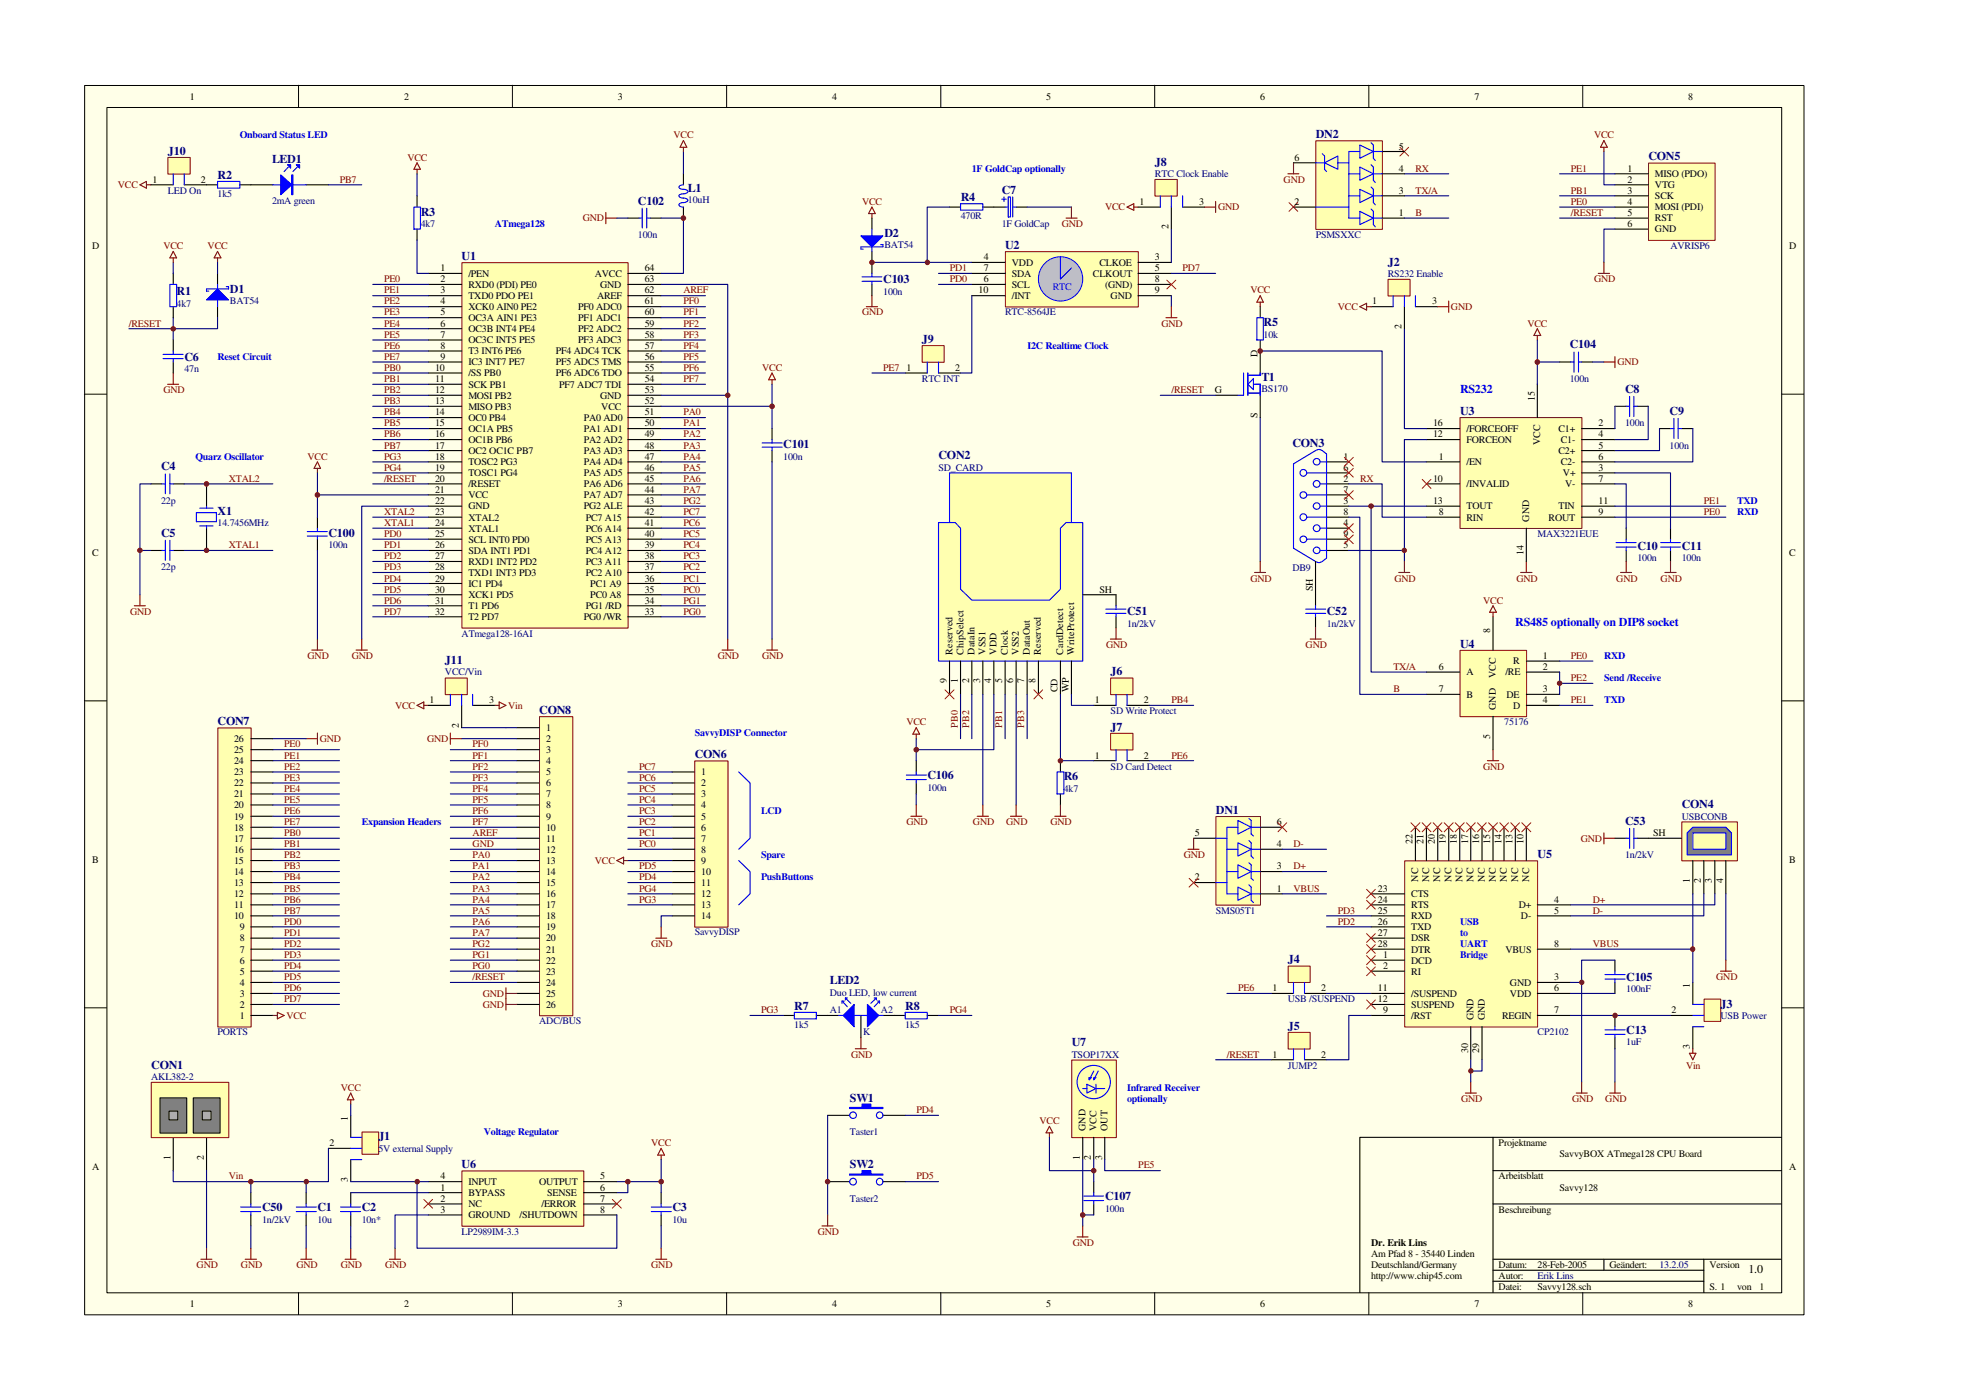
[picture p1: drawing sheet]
<svg xmlns="http://www.w3.org/2000/svg" width="297mm" height="210mm" viewBox="0 0 297 210" stroke-linecap="round" stroke-linejoin="round" font-family="sans-serif">
<defs><g id="words">
<g font-size="1.8" fill="#000080">
<text x="25.2" y="23.2">J10</text>
<text x="197.4" y="20.7">DN2</text>
<text x="32.6" y="26.9">R2</text>
<text x="40.8" y="24.4">LED1</text>
<text x="103.2" y="28.9">L1</text>
<text x="150.3" y="29">C7</text>
<text x="173.3" y="24.9">J8</text>
<text x="247.3" y="24">CON5</text>
<text x="63.1" y="32.3">R3</text>
<text x="95.7" y="30.7">C102</text>
<text x="132.7" y="35.5">D2</text>
<text x="144.1" y="30.2">R4</text>
<text x="69.3" y="39">U1</text>
<text x="150.8" y="37.3">U2</text>
<text x="208.2" y="39.8">J2</text>
<text x="26.5" y="44.3">R1</text>
<text x="34.5" y="44">D1</text>
<text x="132.5" y="42.5">C103</text>
<text x="138.3" y="51.5">J9</text>
<text x="189.6" y="49">R5</text>
<text x="235.5" y="52.3">C104</text>
<text x="27.7" y="54.1">C6</text>
<text x="189.2" y="57.1">T1</text>
<text x="243.8" y="58.9">C8</text>
<text x="219" y="62.3">U3</text>
<text x="250.5" y="62.3">C9</text>
<text x="24.2" y="70.6">C4</text>
<text x="117.5" y="67.3">C101</text>
<text x="140.8" y="68.9">CON2</text>
<text x="193.9" y="67.1">CON3</text>
<text x="32.6" y="77.2">X1</text>
<text x="24.2" y="80.6">C5</text>
<text x="49.3" y="80.6">C100</text>
<text x="245.7" y="82.5">C10</text>
<text x="252.3" y="82.5">C11</text>
<text x="169.1" y="92.3">C51</text>
<text x="199" y="92.3">C52</text>
<text x="66.8" y="99.7">J11</text>
<text x="166.6" y="101.3">J6</text>
<text x="219" y="97.2">U4</text>
<text x="80.9" y="107.1">CON8</text>
<text x="32.6" y="108.8">CON7</text>
<text x="104.2" y="113.8">CON6</text>
<text x="166.6" y="109.6">J7</text>
<text x="139.1" y="116.9">C106</text>
<text x="159.6" y="117.1">R6</text>
<text x="182.4" y="122.1">DN1</text>
<text x="243.8" y="123.7">C53</text>
<text x="252.3" y="121.2">CON4</text>
<text x="230.7" y="128.7">U5</text>
<text x="124.5" y="147.7">LED2</text>
<text x="193.2" y="144.5">J4</text>
<text x="244" y="147.2">C105</text>
<text x="119.2" y="151.5">R7</text>
<text x="135.8" y="151.5">R8</text>
<text x="193.2" y="154.5">J5</text>
<text x="244" y="155.2">C13</text>
<text x="258.1" y="151.2">J3</text>
<text x="22.7" y="160.3">CON1</text>
<text x="160.8" y="157">U7</text>
<text x="127.5" y="165.3">SW1</text>
<text x="56.8" y="171.1">J1</text>
<text x="69.3" y="175.3">U6</text>
<text x="127.5" y="175.3">SW2</text>
<text x="39.3" y="181.7">C50</text>
<text x="47.6" y="181.7">C1</text>
<text x="54.3" y="181.7">C2</text>
<text x="100.9" y="181.7">C3</text>
<text x="165.8" y="180.1">C107</text>
</g>
<g font-size="1.8" fill="#00f">
<text x="219" y="58.9">RS232</text>
<text x="227.3" y="93.9">RS485 optionally on DIP8 socket</text>
</g>
<text font-size="1.8" x="262.3" y="191">1.0</text>
<g font-size="1.5">
<text x="28.5" y="14.9">1</text>
<text x="60.6" y="14.9">2</text>
<text x="92.7" y="14.9">3</text>
<text x="124.8" y="14.9">4</text>
<text x="157" y="14.9">5</text>
<text x="189.1" y="14.9">6</text>
<text x="221.2" y="14.9">7</text>
<text x="253.3" y="14.9">8</text>
<text x="209.8" y="22.4">5</text>
<text x="22.9" y="27.4">1</text>
<text x="30.1" y="27.4">2</text>
<text x="194.2" y="24.1">6</text>
<text x="209.8" y="29.1">3</text>
<text x="209.8" y="25.7">4</text>
<text x="244.1" y="25.7">1</text>
<text x="244.1" y="27.4">2</text>
<text x="244.1" y="29.1">3</text>
<text x="248.3" y="26.6">MISO (PDO)</text>
<text x="248.3" y="28.2">VTG</text>
<text x="248.3" y="29.9">SCK</text>
<text x="170.9" y="30.7">1</text>
<text x="175.3" y="34.4" transform="rotate(-90 175.3 34.4)">2</text>
<text x="179.9" y="30.7">3</text>
<text x="194.2" y="30.7">2</text>
<text x="209.8" y="32.4">1</text>
<text x="244.1" y="30.7">4</text>
<text x="244.1" y="32.4">5</text>
<text x="244.1" y="34">6</text>
<text x="248.3" y="31.6">MOSI (PDI)</text>
<text x="248.3" y="33.2">RST</text>
<text x="248.3" y="34.9">GND</text>
<text x="13.8" y="37.4">D</text>
<text x="66.1" y="40.7">1</text>
<text x="70.3" y="41.5">/PEN</text>
<text x="89.2" y="41.5">AVCC</text>
<text x="96.7" y="40.7">64</text>
<text x="147.6" y="39">4</text>
<text x="147.6" y="40.7">7</text>
<text x="151.8" y="39.9">VDD</text>
<text x="151.8" y="41.5">SDA</text>
<text x="164" y="41.5">CLKOUT</text>
<text x="164.9" y="39.9">CLKOE</text>
<text x="173.3" y="40.7">5</text>
<text x="173.3" y="39">3</text>
<text x="268.4" y="37.4">D</text>
<text x="66.1" y="42.4">2</text>
<text x="66.1" y="44">3</text>
<text x="66.1" y="45.7">4</text>
<text x="66.1" y="47.3">5</text>
<text x="70.3" y="43.2">RXD0 (PDI) PE0</text>
<text x="70.3" y="44.9">TXD0 PDO PE1</text>
<text x="70.3" y="46.5">XCK0 AIN0 PE2</text>
<text x="86.7" y="46.5">PF0 ADC0</text>
<text x="89.6" y="44.9">AREF</text>
<text x="90" y="43.2">GND</text>
<text x="96.7" y="47.3">60</text>
<text x="96.7" y="45.7">61</text>
<text x="96.7" y="42.4">63</text>
<text x="96.7" y="44">62</text>
<text x="146.8" y="44">10</text>
<text x="147.6" y="42.4">6</text>
<text x="151.8" y="43.2">SCL</text>
<text x="151.8" y="44.9">/INT</text>
<text x="165.8" y="43.2">(GND)</text>
<text x="166.6" y="44.9">GND</text>
<text x="173.3" y="42.4">8</text>
<text x="173.3" y="44">9</text>
<text x="205.9" y="45.7">1</text>
<text x="214.8" y="45.7">3</text>
<text x="66.1" y="49">6</text>
<text x="66.1" y="50.7">7</text>
<text x="66.1" y="52.3">8</text>
<text x="66.1" y="54">9</text>
<text x="70.3" y="48.2">OC3A AIN1 PE3</text>
<text x="70.3" y="49.8">OC3B INT4 PE4</text>
<text x="70.3" y="51.5">OC3C INT5 PE5</text>
<text x="70.3" y="53.2">T3 INT6 PE6</text>
<text x="83.4" y="53.2">PF4 ADC4 TCK</text>
<text x="86.7" y="51.5">PF3 ADC3</text>
<text x="86.7" y="49.8">PF2 ADC2</text>
<text x="86.7" y="48.2">PF1 ADC1</text>
<text x="96.7" y="54">56</text>
<text x="96.7" y="52.3">57</text>
<text x="96.7" y="50.7">58</text>
<text x="96.7" y="49">59</text>
<text x="188.6" y="53.5" transform="rotate(-90 188.6 53.5)">D</text>
<text x="210.3" y="49.4" transform="rotate(-90 210.3 49.4)">2</text>
<text x="65.3" y="55.7">10</text>
<text x="65.3" y="57.3">11</text>
<text x="65.3" y="59">12</text>
<text x="70.3" y="54.8">IC3 INT7 PE7</text>
<text x="70.3" y="56.5">/SS PB0</text>
<text x="70.3" y="58.2">SCK PB1</text>
<text x="70.3" y="59.8">MOSI PB2</text>
<text x="83.4" y="56.5">PF6 ADC6 TDO</text>
<text x="83.4" y="54.8">PF5 ADC5 TMS</text>
<text x="83.9" y="58.2">PF7 ADC7 TDI</text>
<text x="90" y="59.8">GND</text>
<text x="96.7" y="57.3">54</text>
<text x="96.7" y="55.7">55</text>
<text x="96.7" y="59">53</text>
<text x="136" y="55.7">1</text>
<text x="143.3" y="55.7">2</text>
<text x="182.2" y="59">G</text>
<text x="65.3" y="60.6">13</text>
<text x="65.3" y="62.3">14</text>
<text x="65.3" y="64">15</text>
<text x="65.3" y="65.6">16</text>
<text x="70.3" y="61.5">MISO PB3</text>
<text x="70.3" y="63.1">OC0 PB4</text>
<text x="70.3" y="64.8">OC1A PB5</text>
<text x="87.6" y="64.8">PA1 AD1</text>
<text x="87.6" y="63.1">PA0 AD0</text>
<text x="90.2" y="61.5">VCC</text>
<text x="96.7" y="65.6">49</text>
<text x="96.7" y="64">50</text>
<text x="96.7" y="62.3">51</text>
<text x="96.7" y="60.6">52</text>
<text x="188.6" y="62.7" transform="rotate(-90 188.6 62.7)">S</text>
<text x="215" y="65.6">12</text>
<text x="215" y="64">16</text>
<text x="220" y="64.8">/FORCEOFF</text>
<text x="230.2" y="60.2" transform="rotate(-90 230.2 60.2)">15</text>
<text x="233.8" y="64.8">C1+</text>
<text x="239.8" y="64">2</text>
<text x="239.8" y="65.6">4</text>
<text x="65.3" y="67.3">17</text>
<text x="65.3" y="69">18</text>
<text x="65.3" y="70.6">19</text>
<text x="70.3" y="66.5">OC1B PB6</text>
<text x="70.3" y="68.1">OC2 OC1C PB7</text>
<text x="70.3" y="69.8">TOSC2 PG3</text>
<text x="70.3" y="71.5">TOSC1 PG4</text>
<text x="87.6" y="71.5">PA5 AD5</text>
<text x="87.6" y="69.8">PA4 AD4</text>
<text x="87.6" y="68.1">PA3 AD3</text>
<text x="87.6" y="66.5">PA2 AD2</text>
<text x="96.7" y="70.6">46</text>
<text x="96.7" y="69">47</text>
<text x="96.7" y="67.3">48</text>
<text x="201.5" y="69">1</text>
<text x="201.5" y="70.6">6</text>
<text x="215.9" y="69">1</text>
<text x="220" y="69.8">/EN</text>
<text x="220" y="66.5">FORCEON</text>
<text x="231.1" y="66.8" transform="rotate(-90 231.1 66.8)">VCC</text>
<text x="233.8" y="68.1">C2+</text>
<text x="234.1" y="66.5">C1-</text>
<text x="234.1" y="69.8">C2-</text>
<text x="234.5" y="71.5">V+</text>
<text x="239.8" y="70.6">3</text>
<text x="239.8" y="67.3">5</text>
<text x="239.8" y="69">6</text>
<text x="65.3" y="72.3">20</text>
<text x="65.3" y="74">21</text>
<text x="65.3" y="75.6">22</text>
<text x="65.3" y="77.3">23</text>
<text x="70.3" y="73.1">/RESET</text>
<text x="70.3" y="74.8">VCC</text>
<text x="70.3" y="76.4">GND</text>
<text x="87.6" y="76.4">PG2 ALE</text>
<text x="87.6" y="74.8">PA7 AD7</text>
<text x="87.6" y="73.1">PA6 AD6</text>
<text x="96.7" y="75.6">43</text>
<text x="96.7" y="74">44</text>
<text x="96.7" y="72.3">45</text>
<text x="96.7" y="77.3">42</text>
<text x="201.5" y="72.3">2</text>
<text x="201.5" y="74">7</text>
<text x="201.5" y="75.6">3</text>
<text x="201.5" y="77.3">8</text>
<text x="215" y="72.3">10</text>
<text x="215" y="75.6">13</text>
<text x="215.9" y="77.3">8</text>
<text x="220" y="73.1">/INVALID</text>
<text x="220" y="76.4">TOUT</text>
<text x="233.8" y="76.4">TIN</text>
<text x="234.8" y="73.1">V-</text>
<text x="239.8" y="77.3">9</text>
<text x="239.8" y="72.3">7</text>
<text x="239.8" y="75.6">11</text>
<text x="13.8" y="83.4">C</text>
<text x="65.3" y="78.9">24</text>
<text x="65.3" y="80.6">25</text>
<text x="65.3" y="82.3">26</text>
<text x="65.3" y="83.9">27</text>
<text x="70.3" y="78.1">XTAL2</text>
<text x="70.3" y="79.8">XTAL1</text>
<text x="70.3" y="81.4">SCL INT0 PD0</text>
<text x="70.3" y="83.1">SDA INT1 PD1</text>
<text x="87.9" y="83.1">PC4 A12</text>
<text x="87.9" y="81.4">PC5 A13</text>
<text x="87.9" y="79.8">PC6 A14</text>
<text x="87.9" y="78.1">PC7 A15</text>
<text x="96.7" y="83.9">38</text>
<text x="96.7" y="82.3">39</text>
<text x="96.7" y="80.6">40</text>
<text x="96.7" y="78.9">41</text>
<text x="201.5" y="78.9">4</text>
<text x="201.5" y="80.6">9</text>
<text x="201.5" y="82.3">5</text>
<text x="220" y="78.1">RIN</text>
<text x="228.6" y="83.3" transform="rotate(-90 228.6 83.3)">14</text>
<text x="229.4" y="78.3" transform="rotate(-90 229.4 78.3)">GND</text>
<text x="232.3" y="78.1">ROUT</text>
<text x="268.4" y="83.4">C</text>
<text x="65.3" y="85.6">28</text>
<text x="65.3" y="87.2">29</text>
<text x="65.3" y="88.9">30</text>
<text x="70.3" y="84.8">RXD1 INT2 PD2</text>
<text x="70.3" y="86.4">TXD1 INT3 PD3</text>
<text x="70.3" y="88.1">IC1 PD4</text>
<text x="70.3" y="89.7">XCK1 PD5</text>
<text x="87.9" y="86.4">PC2 A10</text>
<text x="87.9" y="84.8">PC3 A11</text>
<text x="88.6" y="89.7">PC0 A8</text>
<text x="88.6" y="88.1">PC1 A9</text>
<text x="96.7" y="88.9">35</text>
<text x="96.7" y="87.2">36</text>
<text x="96.7" y="85.6">37</text>
<text x="164.9" y="88.9">SH</text>
<text x="196.9" y="88.7" transform="rotate(-90 196.9 88.7)">SH</text>
<text x="65.3" y="90.6">31</text>
<text x="65.3" y="92.2">32</text>
<text x="70.3" y="91.4">T1 PD6</text>
<text x="70.3" y="93">T2 PD7</text>
<text x="87.6" y="93">PG0 /WR</text>
<text x="87.9" y="91.4">PG1 /RD</text>
<text x="96.7" y="92.2">33</text>
<text x="96.7" y="90.6">34</text>
<text x="223.6" y="95" transform="rotate(-90 223.6 95)">8</text>
<text x="142.9" y="98.2" transform="rotate(-90 142.9 98.2)">Reserved</text>
<text x="144.5" y="98.2" transform="rotate(-90 144.5 98.2)">ChipSelect</text>
<text x="146.2" y="98.2" transform="rotate(-90 146.2 98.2)">DataIn</text>
<text x="147.9" y="98.2" transform="rotate(-90 147.9 98.2)">VSS1</text>
<text x="149.5" y="98.2" transform="rotate(-90 149.5 98.2)">VDD</text>
<text x="151.2" y="98.2" transform="rotate(-90 151.2 98.2)">Clock</text>
<text x="152.9" y="98.2" transform="rotate(-90 152.9 98.2)">VSS2</text>
<text x="154.5" y="98.2" transform="rotate(-90 154.5 98.2)">DataOut</text>
<text x="156.2" y="98.2" transform="rotate(-90 156.2 98.2)">Reserved</text>
<text x="159.5" y="98.2" transform="rotate(-90 159.5 98.2)">CardDetect</text>
<text x="161.2" y="98.2" transform="rotate(-90 161.2 98.2)">WriteProtect</text>
<text x="215.9" y="100.5">6</text>
<text x="220" y="101.3">A</text>
<text x="224.4" y="101.7" transform="rotate(-90 224.4 101.7)">VCC</text>
<text x="225.8" y="101.3">/RE</text>
<text x="227" y="99.7">R</text>
<text x="231.5" y="98.8">1</text>
<text x="231.5" y="100.5">2</text>
<text x="64.4" y="105.5">1</text>
<text x="73.4" y="105.5">3</text>
<text x="142" y="102.5" transform="rotate(-90 142 102.5)">9</text>
<text x="143.7" y="102.5" transform="rotate(-90 143.7 102.5)">1</text>
<text x="145.4" y="102.5" transform="rotate(-90 145.4 102.5)">2</text>
<text x="147" y="102.5" transform="rotate(-90 147 102.5)">3</text>
<text x="148.7" y="102.5" transform="rotate(-90 148.7 102.5)">4</text>
<text x="150.4" y="102.5" transform="rotate(-90 150.4 102.5)">5</text>
<text x="152" y="102.5" transform="rotate(-90 152 102.5)">6</text>
<text x="153.7" y="102.5" transform="rotate(-90 153.7 102.5)">7</text>
<text x="155.4" y="102.5" transform="rotate(-90 155.4 102.5)">8</text>
<text x="158.7" y="103.9" transform="rotate(-90 158.7 103.9)">CD</text>
<text x="160.4" y="103.9" transform="rotate(-90 160.4 103.9)">WP</text>
<text x="164.2" y="105.5">1</text>
<text x="171.6" y="105.5">2</text>
<text x="215.9" y="103.8">7</text>
<text x="220" y="104.7">B</text>
<text x="224.4" y="106.5" transform="rotate(-90 224.4 106.5)">GND</text>
<text x="226" y="104.7">DE</text>
<text x="227" y="106.3">D</text>
<text x="231.5" y="105.5">4</text>
<text x="231.5" y="103.8">3</text>
<text x="35.1" y="113">25</text>
<text x="35.1" y="111.3">26</text>
<text x="68.8" y="109.2" transform="rotate(-90 68.8 109.2)">2</text>
<text x="81.9" y="109.7">1</text>
<text x="81.9" y="111.3">2</text>
<text x="81.9" y="113">3</text>
<text x="164.2" y="113.8">1</text>
<text x="171.6" y="113.8">2</text>
<text x="223.6" y="110.8" transform="rotate(-90 223.6 110.8)">5</text>
<text x="35.1" y="119.6">21</text>
<text x="35.1" y="118">22</text>
<text x="35.1" y="116.3">23</text>
<text x="35.1" y="114.6">24</text>
<text x="81.9" y="114.6">4</text>
<text x="81.9" y="116.3">5</text>
<text x="81.9" y="118">6</text>
<text x="81.9" y="119.6">7</text>
<text x="105.2" y="116.3">1</text>
<text x="105.2" y="118">2</text>
<text x="105.2" y="119.6">3</text>
<text x="35.1" y="124.6">18</text>
<text x="35.1" y="123">19</text>
<text x="35.1" y="121.3">20</text>
<text x="81.9" y="121.3">8</text>
<text x="81.9" y="123">9</text>
<text x="81.9" y="124.6">10</text>
<text x="105.2" y="121.3">4</text>
<text x="105.2" y="123">5</text>
<text x="105.2" y="124.6">6</text>
<text x="179.2" y="125.4">5</text>
<text x="191.6" y="123.8">6</text>
<text x="248" y="125.4">SH</text>
<text x="13.8" y="129.5">B</text>
<text x="35.1" y="131.3">14</text>
<text x="35.1" y="129.6">15</text>
<text x="35.1" y="127.9">16</text>
<text x="35.1" y="126.3">17</text>
<text x="81.9" y="126.3">11</text>
<text x="81.9" y="127.9">12</text>
<text x="81.9" y="129.6">13</text>
<text x="81.9" y="131.3">14</text>
<text x="105.2" y="126.3">7</text>
<text x="105.2" y="127.9">8</text>
<text x="105.2" y="129.6">9</text>
<text x="105.2" y="131.3">10</text>
<text x="191.6" y="130.4">3</text>
<text x="191.6" y="127.1">4</text>
<text x="211.9" y="126.6" transform="rotate(-90 211.9 126.6)">22</text>
<text x="213.6" y="126.6" transform="rotate(-90 213.6 126.6)">21</text>
<text x="215.3" y="126.6" transform="rotate(-90 215.3 126.6)">20</text>
<text x="216.9" y="126.6" transform="rotate(-90 216.9 126.6)">19</text>
<text x="218.6" y="126.6" transform="rotate(-90 218.6 126.6)">18</text>
<text x="220.3" y="126.6" transform="rotate(-90 220.3 126.6)">17</text>
<text x="221.9" y="126.6" transform="rotate(-90 221.9 126.6)">16</text>
<text x="223.6" y="126.6" transform="rotate(-90 223.6 126.6)">15</text>
<text x="225.3" y="126.6" transform="rotate(-90 225.3 126.6)">14</text>
<text x="226.9" y="126.6" transform="rotate(-90 226.9 126.6)">13</text>
<text x="228.6" y="126.6" transform="rotate(-90 228.6 126.6)">10</text>
<text x="268.4" y="129.5">B</text>
<text x="35.1" y="137.9">10</text>
<text x="35.1" y="136.3">11</text>
<text x="35.1" y="134.6">12</text>
<text x="35.1" y="132.9">13</text>
<text x="81.9" y="132.9">15</text>
<text x="81.9" y="134.6">16</text>
<text x="81.9" y="136.3">17</text>
<text x="81.9" y="137.9">18</text>
<text x="105.2" y="132.9">11</text>
<text x="105.2" y="134.6">12</text>
<text x="105.2" y="136.3">13</text>
<text x="105.2" y="137.9">14</text>
<text x="179.2" y="132.1">2</text>
<text x="191.6" y="133.8">1</text>
<text x="206.7" y="137.1">25</text>
<text x="206.7" y="135.4">24</text>
<text x="206.7" y="133.8">23</text>
<text x="211.7" y="137.9">RXD</text>
<text x="211.7" y="136.3">RTS</text>
<text x="211.7" y="134.6">CTS</text>
<text x="212.8" y="132.3" transform="rotate(-90 212.8 132.3)">NC</text>
<text x="214.4" y="132.3" transform="rotate(-90 214.4 132.3)">NC</text>
<text x="216.1" y="132.3" transform="rotate(-90 216.1 132.3)">NC</text>
<text x="217.8" y="132.3" transform="rotate(-90 217.8 132.3)">NC</text>
<text x="219.4" y="132.3" transform="rotate(-90 219.4 132.3)">NC</text>
<text x="221.1" y="132.3" transform="rotate(-90 221.1 132.3)">NC</text>
<text x="222.8" y="132.3" transform="rotate(-90 222.8 132.3)">NC</text>
<text x="224.4" y="132.3" transform="rotate(-90 224.4 132.3)">NC</text>
<text x="226.1" y="132.3" transform="rotate(-90 226.1 132.3)">NC</text>
<text x="227.7" y="132.3" transform="rotate(-90 227.7 132.3)">NC</text>
<text x="227.8" y="136.3">D+</text>
<text x="228.2" y="137.9">D-</text>
<text x="229.4" y="132.3" transform="rotate(-90 229.4 132.3)">NC</text>
<text x="233.2" y="137.1">5</text>
<text x="233.2" y="135.4">4</text>
<text x="253.5" y="132.5" transform="rotate(-90 253.5 132.5)">1</text>
<text x="255.2" y="132.5" transform="rotate(-90 255.2 132.5)">2</text>
<text x="256.8" y="132.5" transform="rotate(-90 256.8 132.5)">3</text>
<text x="258.5" y="132.5" transform="rotate(-90 258.5 132.5)">4</text>
<text x="36" y="142.9">7</text>
<text x="36" y="141.2">8</text>
<text x="36" y="139.6">9</text>
<text x="81.9" y="139.6">19</text>
<text x="81.9" y="141.2">20</text>
<text x="81.9" y="142.9">21</text>
<text x="206.7" y="142.1">28</text>
<text x="206.7" y="140.4">27</text>
<text x="206.7" y="138.8">26</text>
<text x="207.5" y="143.7">1</text>
<text x="211.7" y="142.9">DTR</text>
<text x="211.7" y="141.2">DSR</text>
<text x="211.7" y="139.6">TXD</text>
<text x="225.8" y="142.9">VBUS</text>
<text x="233.2" y="142.1">8</text>
<text x="36" y="149.6">3</text>
<text x="36" y="147.9">4</text>
<text x="36" y="146.2">5</text>
<text x="36" y="144.6">6</text>
<text x="81.9" y="144.6">22</text>
<text x="81.9" y="146.2">23</text>
<text x="81.9" y="147.9">24</text>
<text x="81.9" y="149.6">25</text>
<text x="190.9" y="148.7">1</text>
<text x="198.2" y="148.7">2</text>
<text x="206.7" y="148.7">11</text>
<text x="207.5" y="145.4">2</text>
<text x="211.7" y="149.6">/SUSPEND</text>
<text x="211.7" y="146.2">RI</text>
<text x="211.7" y="144.6">DCD</text>
<text x="226.5" y="149.6">VDD</text>
<text x="226.5" y="147.9">GND</text>
<text x="233.2" y="148.7">6</text>
<text x="233.2" y="147.1">3</text>
<text x="253.5" y="148.3" transform="rotate(-90 253.5 148.3)">1</text>
<text x="36" y="152.9">1</text>
<text x="36" y="151.2">2</text>
<text x="81.9" y="151.2">26</text>
<text x="206.7" y="150.4">12</text>
<text x="207.5" y="152.1">9</text>
<text x="211.7" y="152.9">/RST</text>
<text x="211.7" y="151.2">SUSPEND</text>
<text x="221.1" y="153.1" transform="rotate(-90 221.1 153.1)">GND</text>
<text x="222.8" y="153.1" transform="rotate(-90 222.8 153.1)">GND</text>
<text x="225.3" y="152.9">REGIN</text>
<text x="233.2" y="152.1">7</text>
<text x="250.8" y="152.1">2</text>
<text x="190.9" y="158.7">1</text>
<text x="198.2" y="158.7">2</text>
<text x="220.3" y="158" transform="rotate(-90 220.3 158)">30</text>
<text x="221.9" y="158" transform="rotate(-90 221.9 158)">29</text>
<text x="253.5" y="157.4" transform="rotate(-90 253.5 157.4)">3</text>
<text x="25.6" y="174" transform="rotate(-90 25.6 174)">1</text>
<text x="30.6" y="174" transform="rotate(-90 30.6 174)">2</text>
<text x="49.4" y="172">2</text>
<text x="52.2" y="168.2" transform="rotate(-90 52.2 168.2)">1</text>
<text x="162" y="174" transform="rotate(-90 162 174)">1</text>
<text x="162.9" y="169.7" transform="rotate(-90 162.9 169.7)">GND</text>
<text x="163.7" y="174" transform="rotate(-90 163.7 174)">2</text>
<text x="164.5" y="169.7" transform="rotate(-90 164.5 169.7)">VCC</text>
<text x="165.4" y="174" transform="rotate(-90 165.4 174)">3</text>
<text x="166.2" y="169.7" transform="rotate(-90 166.2 169.7)">OUT</text>
<text x="224.8" y="172">Projektname</text>
<text x="234" y="173.7">SavvyBOX ATmega128 CPU Board</text>
<text x="13.8" y="175.5">A</text>
<text x="52.2" y="177.3" transform="rotate(-90 52.2 177.3)">3</text>
<text x="66.1" y="178.6">1</text>
<text x="66.1" y="177">4</text>
<text x="70.3" y="179.5">BYPASS</text>
<text x="70.3" y="177.8">INPUT</text>
<text x="80.9" y="177.8">OUTPUT</text>
<text x="82.1" y="179.5">SENSE</text>
<text x="90" y="177">5</text>
<text x="90" y="178.6">6</text>
<text x="224.8" y="177">Arbeitsblatt</text>
<text x="234" y="178.6">Savvy128</text>
<text x="268.4" y="175.5">A</text>
<text x="66.1" y="181.9">3</text>
<text x="66.1" y="180.3">2</text>
<text x="70.3" y="182.8">GROUND</text>
<text x="70.3" y="181.1">NC</text>
<text x="77.9" y="182.8">/SHUTDOWN</text>
<text x="81.2" y="181.1">/ERROR</text>
<text x="90" y="181.9">8</text>
<text x="90" y="180.3">7</text>
<text x="224.8" y="181.9">Beschreibung</text>
<text x="205.7" y="186.9">Dr. Erik Lins</text>
<text x="205.7" y="188.6">Am Pfad 8 - 35440 Linden</text>
<text x="205.7" y="190.2">Deutschland/Germany</text>
<text x="205.7" y="191.9">http://www.chip45.com</text>
<text x="224.8" y="190.2">Datum:</text>
<text x="224.8" y="191.9">Autor:</text>
<text x="230.7" y="190.2">28-Feb-2005</text>
<text x="241.5" y="190.2">Geändert:</text>
<text x="256.5" y="190.2">Version</text>
<text x="28.5" y="196.1">1</text>
<text x="60.6" y="196.1">2</text>
<text x="92.7" y="196.1">3</text>
<text x="124.8" y="196.1">4</text>
<text x="157" y="196.1">5</text>
<text x="189.1" y="196.1">6</text>
<text x="221.2" y="196.1">7</text>
<text x="224.8" y="193.6">Datei:</text>
<text x="230.7" y="193.6">Savvy128.sch</text>
<text x="253.3" y="196.1">8</text>
<text x="256.5" y="193.6">S. 1</text>
<text x="260.6" y="193.6">von</text>
<text x="263.9" y="193.6">1</text>
</g>
<g font-size="1.5" fill="#00f">
<text x="36" y="20.7">Onboard Status LED</text>
<text x="145.8" y="25.7">1F GoldCap optionally</text>
<text x="74.2" y="34">ATmega128</text>
<text x="157.9" y="43.5">RTC</text>
<text x="32.6" y="54">Reset Circuit</text>
<text x="154.1" y="52.3">I2C Realtime Clock</text>
<text x="29.3" y="69">Quarz Oscillator</text>
<text x="260.6" y="75.6">TXD</text>
<text x="260.6" y="77.3">RXD</text>
<text x="240.7" y="98.8">RXD</text>
<text x="240.7" y="105.5">TXD</text>
<text x="240.7" y="102.2">Send /Receive</text>
<text x="104.2" y="110.5">SavvyDISP Connector</text>
<text x="54.3" y="123.8">Expansion Headers</text>
<text x="114.2" y="122.1">LCD</text>
<text x="114.2" y="128.8">Spare</text>
<text x="114.2" y="132.1">PushButtons</text>
<text x="219" y="138.8">USB</text>
<text x="219" y="140.4">to</text>
<text x="219" y="142.1">UART</text>
<text x="219" y="143.7">Bridge</text>
<text x="169.1" y="163.7">Infrared Receiver</text>
<text x="169.1" y="165.4">optionally</text>
<text x="72.6" y="170.3">Voltage Regulator</text>
</g>
<g font-size="1.5" fill="#800000">
<text x="101" y="20.7">VCC</text>
<text x="239.1" y="20.7">VCC</text>
<text x="17.7" y="28.2">VCC</text>
<text x="51" y="27.4">PB7</text>
<text x="61.1" y="24.1">VCC</text>
<text x="192.6" y="27.4">GND</text>
<text x="212.3" y="29.1">TX/A</text>
<text x="212.3" y="25.7">RX</text>
<text x="235.7" y="25.7">PE1</text>
<text x="235.7" y="29.1">PB1</text>
<text x="87.4" y="33.2">GND</text>
<text x="129.3" y="30.7">VCC</text>
<text x="159.3" y="34">GND</text>
<text x="165.8" y="31.6">VCC</text>
<text x="182.7" y="31.6">GND</text>
<text x="212.3" y="32.4">B</text>
<text x="235.7" y="30.7">PE0</text>
<text x="235.7" y="32.4">/RESET</text>
<text x="24.5" y="37.4">VCC</text>
<text x="31.2" y="37.4">VCC</text>
<text x="142.5" y="40.7">PD1</text>
<text x="177.4" y="40.7">PD7</text>
<text x="57.6" y="42.4">PE0</text>
<text x="57.6" y="44">PE1</text>
<text x="57.6" y="45.7">PE2</text>
<text x="57.6" y="47.3">PE3</text>
<text x="102.5" y="45.7">PF0</text>
<text x="102.5" y="47.3">PF1</text>
<text x="102.5" y="44">AREF</text>
<text x="129.3" y="47.3">GND</text>
<text x="142.5" y="42.4">PD0</text>
<text x="187.6" y="44">VCC</text>
<text x="200.7" y="46.5">VCC</text>
<text x="217.7" y="46.5">GND</text>
<text x="239.1" y="42.4">GND</text>
<text x="19.3" y="49">/RESET</text>
<text x="57.6" y="49">PE4</text>
<text x="57.6" y="50.7">PE5</text>
<text x="57.6" y="52.3">PE6</text>
<text x="57.6" y="54">PE7</text>
<text x="102.5" y="49">PF2</text>
<text x="102.5" y="50.7">PF3</text>
<text x="102.5" y="52.3">PF4</text>
<text x="102.5" y="54">PF5</text>
<text x="174.2" y="49">GND</text>
<text x="229.1" y="49">VCC</text>
<text x="24.5" y="59">GND</text>
<text x="57.6" y="55.7">PB0</text>
<text x="57.6" y="57.3">PB1</text>
<text x="57.6" y="59">PB2</text>
<text x="102.5" y="55.7">PF6</text>
<text x="102.5" y="57.3">PF7</text>
<text x="114.3" y="55.7">VCC</text>
<text x="132.5" y="55.7">PE7</text>
<text x="175.8" y="59">/RESET</text>
<text x="242.7" y="54.8">GND</text>
<text x="57.6" y="60.6">PB3</text>
<text x="57.6" y="62.3">PB4</text>
<text x="57.6" y="64">PB5</text>
<text x="57.6" y="65.6">PB6</text>
<text x="102.5" y="62.3">PA0</text>
<text x="102.5" y="64">PA1</text>
<text x="102.5" y="65.6">PA2</text>
<text x="46.1" y="69">VCC</text>
<text x="57.6" y="67.3">PB7</text>
<text x="57.6" y="69">PG3</text>
<text x="57.6" y="70.6">PG4</text>
<text x="102.5" y="67.3">PA3</text>
<text x="102.5" y="69">PA4</text>
<text x="102.5" y="70.6">PA5</text>
<text x="34.3" y="72.3">XTAL2</text>
<text x="57.6" y="72.3">/RESET</text>
<text x="57.6" y="77.3">XTAL2</text>
<text x="102.5" y="72.3">PA6</text>
<text x="102.5" y="74">PA7</text>
<text x="102.5" y="75.6">PG2</text>
<text x="102.5" y="77.3">PC7</text>
<text x="204" y="72.3">RX</text>
<text x="255.6" y="75.6">PE1</text>
<text x="255.6" y="77.3">PE0</text>
<text x="34.3" y="82.3">XTAL1</text>
<text x="57.6" y="83.9">PD2</text>
<text x="57.6" y="78.9">XTAL1</text>
<text x="57.6" y="80.6">PD0</text>
<text x="57.6" y="82.3">PD1</text>
<text x="102.5" y="83.9">PC3</text>
<text x="102.5" y="82.3">PC4</text>
<text x="102.5" y="80.6">PC5</text>
<text x="102.5" y="78.9">PC6</text>
<text x="57.6" y="85.6">PD3</text>
<text x="57.6" y="87.2">PD4</text>
<text x="57.6" y="88.9">PD5</text>
<text x="102.5" y="88.9">PC0</text>
<text x="102.5" y="87.2">PC1</text>
<text x="102.5" y="85.6">PC2</text>
<text x="187.6" y="87.2">GND</text>
<text x="209.2" y="87.2">GND</text>
<text x="227.5" y="87.2">GND</text>
<text x="242.5" y="87.2">GND</text>
<text x="249.1" y="87.2">GND</text>
<text x="19.5" y="92.2">GND</text>
<text x="57.6" y="90.6">PD6</text>
<text x="57.6" y="92.2">PD7</text>
<text x="102.5" y="92.2">PG0</text>
<text x="102.5" y="90.6">PG1</text>
<text x="222.5" y="90.6">VCC</text>
<text x="46.1" y="98.8">GND</text>
<text x="52.8" y="98.8">GND</text>
<text x="107.7" y="98.8">GND</text>
<text x="114.3" y="98.8">GND</text>
<text x="165.9" y="97.2">GND</text>
<text x="195.9" y="97.2">GND</text>
<text x="209" y="100.5">TX/A</text>
<text x="235.7" y="98.8">PE0</text>
<text x="59.3" y="106.3">VCC</text>
<text x="76.2" y="106.3">Vin</text>
<text x="175.8" y="105.5">PB4</text>
<text x="209" y="103.8">B</text>
<text x="235.7" y="105.5">PE1</text>
<text x="235.7" y="102.2">PE2</text>
<text x="42.6" y="112.1">PE0</text>
<text x="42.6" y="113.8">PE1</text>
<text x="48" y="111.3">GND</text>
<text x="64.1" y="111.3">GND</text>
<text x="70.9" y="112.1">PF0</text>
<text x="70.9" y="113.8">PF1</text>
<text x="136" y="108.8">VCC</text>
<text x="143.7" y="109.2" transform="rotate(-90 143.7 109.2)">PB0</text>
<text x="145.4" y="109.2" transform="rotate(-90 145.4 109.2)">PB2</text>
<text x="150.4" y="109.2" transform="rotate(-90 150.4 109.2)">PB1</text>
<text x="153.7" y="109.2" transform="rotate(-90 153.7 109.2)">PB3</text>
<text x="175.8" y="113.8">PE6</text>
<text x="42.6" y="115.5">PE2</text>
<text x="42.6" y="117.1">PE3</text>
<text x="42.6" y="118.8">PE4</text>
<text x="70.9" y="115.5">PF2</text>
<text x="70.9" y="117.1">PF3</text>
<text x="70.9" y="118.8">PF4</text>
<text x="95.9" y="118.8">PC5</text>
<text x="95.9" y="117.1">PC6</text>
<text x="95.9" y="115.5">PC7</text>
<text x="222.5" y="115.5">GND</text>
<text x="42.6" y="125.4">PB0</text>
<text x="42.6" y="120.5">PE5</text>
<text x="42.6" y="122.1">PE6</text>
<text x="42.6" y="123.8">PE7</text>
<text x="70.9" y="120.5">PF5</text>
<text x="70.9" y="122.1">PF6</text>
<text x="70.9" y="123.8">PF7</text>
<text x="70.9" y="125.4">AREF</text>
<text x="95.9" y="125.4">PC1</text>
<text x="95.9" y="123.8">PC2</text>
<text x="95.9" y="122.1">PC3</text>
<text x="95.9" y="120.5">PC4</text>
<text x="136" y="123.8">GND</text>
<text x="146" y="123.8">GND</text>
<text x="151" y="123.8">GND</text>
<text x="157.6" y="123.8">GND</text>
<text x="42.6" y="127.1">PB1</text>
<text x="42.6" y="128.8">PB2</text>
<text x="42.6" y="130.4">PB3</text>
<text x="70.9" y="128.8">PA0</text>
<text x="70.9" y="130.4">PA1</text>
<text x="70.9" y="127.1">GND</text>
<text x="89.2" y="129.6">VCC</text>
<text x="95.9" y="130.4">PD5</text>
<text x="95.9" y="127.1">PC0</text>
<text x="177.6" y="128.8">GND</text>
<text x="194.1" y="130.4">D+</text>
<text x="194.1" y="127.1">D-</text>
<text x="237.1" y="126.3">GND</text>
<text x="42.6" y="132.1">PB4</text>
<text x="42.6" y="133.8">PB5</text>
<text x="42.6" y="135.4">PB6</text>
<text x="42.6" y="137.1">PB7</text>
<text x="70.9" y="132.1">PA2</text>
<text x="70.9" y="133.8">PA3</text>
<text x="70.9" y="135.4">PA4</text>
<text x="70.9" y="137.1">PA5</text>
<text x="95.9" y="132.1">PD4</text>
<text x="95.9" y="135.4">PG3</text>
<text x="95.9" y="133.8">PG4</text>
<text x="194.1" y="133.8">VBUS</text>
<text x="200.7" y="137.1">PD3</text>
<text x="239" y="135.4">D+</text>
<text x="239" y="137.1">D-</text>
<text x="42.6" y="138.8">PD0</text>
<text x="42.6" y="140.4">PD1</text>
<text x="42.6" y="142.1">PD2</text>
<text x="42.6" y="143.7">PD3</text>
<text x="70.9" y="143.7">PG1</text>
<text x="70.9" y="142.1">PG2</text>
<text x="70.9" y="138.8">PA6</text>
<text x="70.9" y="140.4">PA7</text>
<text x="97.7" y="142.1">GND</text>
<text x="200.7" y="138.8">PD2</text>
<text x="239" y="142.1">VBUS</text>
<text x="42.6" y="145.4">PD4</text>
<text x="42.6" y="147.1">PD5</text>
<text x="42.6" y="148.7">PD6</text>
<text x="70.9" y="145.4">PG0</text>
<text x="70.9" y="147.1">/RESET</text>
<text x="72.4" y="149.6">GND</text>
<text x="185.8" y="148.7">PE6</text>
<text x="257.5" y="147.1">GND</text>
<text x="42.6" y="150.4">PD7</text>
<text x="43" y="152.9">VCC</text>
<text x="72.4" y="151.2">GND</text>
<text x="114.2" y="152.1">PG3</text>
<text x="142.5" y="152.1">PG4</text>
<text x="127.7" y="158.7">GND</text>
<text x="184.1" y="158.7">/RESET</text>
<text x="252.9" y="160.4">Vin</text>
<text x="51.1" y="163.7">VCC</text>
<text x="137.5" y="167">PD4</text>
<text x="219.2" y="165.4">GND</text>
<text x="235.8" y="165.4">GND</text>
<text x="240.8" y="165.4">GND</text>
<text x="97.7" y="172">VCC</text>
<text x="156" y="168.7">VCC</text>
<text x="34.3" y="177">Vin</text>
<text x="137.5" y="177">PD5</text>
<text x="170.8" y="175.3">PE5</text>
<text x="122.7" y="185.3">GND</text>
<text x="29.5" y="190.2">GND</text>
<text x="36.1" y="190.2">GND</text>
<text x="44.5" y="190.2">GND</text>
<text x="51.1" y="190.2">GND</text>
<text x="57.8" y="190.2">GND</text>
<text x="97.7" y="190.2">GND</text>
<text x="160.9" y="186.9">GND</text>
</g>
<g font-size="1.5" fill="#000080">
<text x="25.2" y="29.1">LED On</text>
<text x="32.6" y="29.5">1k5</text>
<text x="173.3" y="26.6">RTC Clock Enable</text>
<text x="40.8" y="30.6">2mA green</text>
<text x="63.1" y="34">4k7</text>
<text x="95.7" y="35.7">100n</text>
<text x="103.2" y="30.4">10uH</text>
<text x="144.1" y="32.9">470R</text>
<text x="150.3" y="34">1F GoldCap</text>
<text x="197.4" y="35.7">PSMSXXC</text>
<text x="132.7" y="37.2">BAT54</text>
<text x="208.2" y="41.5">RS232 Enable</text>
<text x="250.6" y="37.4">AVRISP6</text>
<text x="26.5" y="46">4k7</text>
<text x="34.5" y="45.7">BAT54</text>
<text x="132.5" y="44.2">100n</text>
<text x="150.8" y="47.3">RTC-8564JE</text>
<text x="189.6" y="50.7">10k</text>
<text x="27.7" y="55.8">47n</text>
<text x="138.3" y="57.3">RTC INT</text>
<text x="189.2" y="58.8">BS170</text>
<text x="235.5" y="57.3">100n</text>
<text x="243.8" y="64">100n</text>
<text x="117.5" y="69">100n</text>
<text x="140.8" y="70.6">SD_CARD</text>
<text x="250.5" y="67.3">100n</text>
<text x="24.2" y="75.6">22p</text>
<text x="32.6" y="78.9">14.7456MHz</text>
<text x="49.3" y="82.3">100n</text>
<text x="230.7" y="80.6">MAX3221EUE</text>
<text x="24.2" y="85.6">22p</text>
<text x="193.9" y="85.7">DB9</text>
<text x="245.7" y="84.2">100n</text>
<text x="252.3" y="84.2">100n</text>
<text x="69.3" y="95.5">ATmega128-16AI</text>
<text x="169.1" y="94.1">1n/2kV</text>
<text x="199" y="94.1">1n/2kV</text>
<text x="66.8" y="101.3">VCC/Vin</text>
<text x="166.6" y="107.2">SD Write Protect</text>
<text x="225.7" y="108.8">75176</text>
<text x="139.1" y="118.7">100n</text>
<text x="159.6" y="118.8">4k7</text>
<text x="166.6" y="115.5">SD Card Detect</text>
<text x="252.3" y="123">USBCONB</text>
<text x="243.8" y="128.8">1n/2kV</text>
<text x="182.4" y="137.1">SMS05T1</text>
<text x="104.2" y="140.3">SavvyDISP</text>
<text x="124.5" y="149.4">Duo LED, low current</text>
<text x="244" y="148.9">100nF</text>
<text x="32.6" y="155.4">PORTS</text>
<text x="80.9" y="153.7">ADC/BUS</text>
<text x="119.2" y="154.2">1k5</text>
<text x="124.5" y="152.1">A1</text>
<text x="129.5" y="155.4">K</text>
<text x="132.2" y="152.1">A2</text>
<text x="135.8" y="154.2">1k5</text>
<text x="193.2" y="150.4">USB /SUSPEND</text>
<text x="230.7" y="155.4">CP2102</text>
<text x="258.1" y="152.9">USB Power</text>
<text x="160.8" y="158.7">TSOP17XX</text>
<text x="193.2" y="160.4">JUMP2</text>
<text x="244" y="156.8">1uF</text>
<text x="22.7" y="162">AKL382-2</text>
<text x="56.8" y="172.8">5V external Supply</text>
<text x="127.5" y="170.3">Taster1</text>
<text x="39.3" y="183.4">1n/2kV</text>
<text x="47.6" y="183.4">10u</text>
<text x="54.3" y="183.4">10n*</text>
<text x="69.3" y="185.3">LP2989IM-3.3</text>
<text x="100.9" y="183.4">10u</text>
<text x="127.5" y="180.3">Taster2</text>
<text x="165.8" y="181.8">100n</text>
<text x="230.7" y="191.9">Erik Lins</text>
<text x="249" y="190.2">13.2.05</text>
</g>
</g></defs>
<path d="M12.7 12.8h257.9v184.5h-257.9z" fill="#ffffe8"/>
<g fill="none" stroke="#000" stroke-width=".15">
<path d="M12.7 12.8h257.9v184.5h-257.9zM16 16.1h251.3v177.9h-251.3zM44.8 12.8v3.3M76.9 12.8v3.3M109 12.8v3.3M141.1 12.8v3.3M173.2 12.8v3.3M205.4 12.8v3.3M237.4 12.8v3.3M12.7 59.1h3.3M267.2 59.1h3.4M12.7 105.2h3.3"/>
<path d="M267.2 105.2h3.4M12.7 151.2h3.3M267.2 151.2h3.4M44.8 193.9v3.3M76.9 193.9v3.3M109 193.9v3.3M141.1 193.9v3.3M173.2 193.9v3.3M205.4 193.9v3.3M237.4 193.9v3.3"/>
</g>
<path d="M224 170.6v23.3M224 175.6h43.2M267.2 170.6h-63.2v23.3M224 188.9h43.2M224 190.6h31.6M224 192.2h31.6M224 180.6h43.2M240.6 188.9v1.7M255.6 188.9v5" fill="none" stroke="#000" stroke-width=".17"/>
<path d="M69.3 39.5h24.9v54.7h-24.9z" fill="#ffffb0"/>
<path d="M69.3 39.4h24.9v54.8h-24.9z" fill="none" stroke="#800000" stroke-width=".15"/>
<g fill="none" stroke="#000" stroke-width=".17">
<path d="M31 27.7h1.6M36 27.7h4.9M45.9 27.7h3.4M62.6 29.4v1.7M62.6 34.4v1.6M64.3 41h5M64.3 42.7h5M64.3 44.4h5M64.3 46h5M64.3 47.7h5M64.3 49.3h5M64.3 51h5"/>
<path d="M64.3 52.7h5M64.3 54.3h5M64.3 56h5M64.3 57.7h5M64.3 59.3h5M94.2 41h5M94.2 42.7h5M94.2 44.4h5M94.2 46h5M94.2 47.7h5M94.2 49.3h5M94.2 51h5"/>
<path d="M94.2 52.7h5M94.2 54.3h5M94.2 56h5M94.2 57.7h5M94.2 59.3h5M22.6 72.6h1.7M26 72.6h1.6M31 72.6v3.3M31 79.2v3.4M47.6 77.6v1.6M64.3 61h5M64.3 62.7h5"/>
<path d="M64.3 64.3h5M64.3 66h5M64.3 67.6h5M64.3 69.3h5M64.3 71h5M64.3 72.6h5M64.3 74.3h5M64.3 75.9h5M64.3 77.6h5M64.3 79.2h5M94.2 61h5M94.2 62.7h5"/>
<path d="M94.2 64.3h5M94.2 66h5M94.2 67.6h5M94.2 69.3h5M94.2 71h5M94.2 72.6h5M94.2 74.3h5M94.2 75.9h5M94.2 77.6h5M94.2 79.2h5M115.8 64.3v1.7M115.8 67.6v1.7"/>
<path d="M22.6 82.6h1.7M26 82.6h1.6M47.6 80.9v1.7M64.3 80.9h5M64.3 82.6h5M64.3 84.2h5M64.3 85.9h5M64.3 87.5h5M64.3 89.2h5M64.3 90.9h5M64.3 92.5h5M94.2 80.9h5"/>
<path d="M94.2 82.6h5M94.2 84.2h5M94.2 85.9h5M94.2 87.5h5M94.2 89.2h5M94.2 90.9h5M94.2 92.5h5"/>
</g>
<g fill="none" stroke="#00f" stroke-width=".17">
<path d="M32.6 27.2h3.4v1h-3.4zM40.9 27.7h5M43.3 25.1l-.7 .6M44.6 25.1l-.7 .6M62.1 31.1h1v3.3h-1zM24.3 72.6h.5M24.8 71.1v3M25.5 72.6h.5M25.5 71.1v3M29.5 76.9h3v1.4h-3zM30 78.9h2M30 76.2h2"/>
<path d="M31 75.9v.3M31 78.9v.3M46.1 79.8h3M47.6 79.2v.6M114.3 67.1h3M114.3 66.5h3M115.8 66v.5M115.8 67.1v.5M24.3 82.6h.5M24.8 81.1v3M25.5 81.1v3M25.5 82.6h.5"/>
<path d="M46.1 80.4h3M47.6 80.4v.5"/>
</g>
<g fill="none" stroke="#800000" stroke-width=".17">
<path d="M62.6 24.4l.5 1h-1zM62.6 25.4v.7M115.8 56l.5 1h-1zM115.8 57v.7M47.6 69.3l.5 1h-1zM47.6 70.3v.7M20.1 90.9h1.7M21 89.2v1.7M46.8 97.5h1.6M47.6 95.9v1.6M53.4 97.5h1.7M54.3 95.9v1.6"/>
<path d="M115 97.5h1.7M115.8 95.9v1.6"/>
</g>
<path d="M62.6 26.1v3.3M47.6 82.6v13.3" fill="none" stroke="#000080" stroke-width=".17"/>
<path d="M42.1 26.2l1.7 1.5-1.7 1.5z" fill="#00f"/>
<path d="M42.1 26.2l1.7 1.5-1.7 1.5zM43.8 26.2h.1v3h-.1zM43.9 26.2v3" fill="none" stroke="#00f" stroke-width=".17"/>
<path d="M44.4 24.7h.6v.5z" fill="#00f"/>
<path d="M44.4 24.7h.6v.5z" fill="none" stroke="#00f" stroke-width=".17"/>
<path d="M43.1 24.7h.5v.5z" fill="#00f"/>
<path d="M43.1 24.7h.5v.5z" fill="none" stroke="#00f" stroke-width=".17"/>
<path d="M21 27.7l1-.5v1zM22 27.7h.6" fill="none" stroke="#800000" stroke-width=".17"/>
<path d="M247.3 24.5h10v11.6h-10z" fill="#ffffb0"/>
<path d="M247.3 24.5h10v11.6h-10z" fill="none" stroke="#800000" stroke-width=".15"/>
<g fill="none" stroke="#000" stroke-width=".17">
<path d="M94.2 32.7h1.7M97.5 32.7h1.7M102.5 26.1v1.6M102.5 31.1v1.6M242.3 26.1h5M242.3 27.7h5M242.3 29.4h5M242.3 31.1h5M242.3 32.7h5M242.3 34.4h5M26 41v1.7M26 46v1.7"/>
<path d="M26 51v1.7M26 54.3v1.7M242.3 61h1.7M244 79.2v1.7M245.6 61h1.7M249 64.3h1.6M250.6 79.2v1.7M252.3 64.3h1.7M244 82.6v1.6M250.6 82.6v1.6"/>
</g>
<path d="M26 39.4v1.6M62.6 36v5h1.7M92.5 32.7h1.7M99.2 32.7h3.3M102.5 22.7v3.4M234 26.1h8.3M234 29.4h8.3M240.6 22.7v5h1.7M242.3 34.4h-1.7v5M19.3 49.3h6.7M26 47.7v3.3" fill="none" stroke="#000080" stroke-width=".17"/>
<g fill="none" stroke="#800000" stroke-width=".17">
<path d="M26 38.7v.7M26 37.7l.5 1h-1zM32.6 37.7l.5 1h-1zM32.6 38.7v.7M90.9 31.9v1.7M90.9 32.7h1.6M102.5 21.1l.5 1h-1zM102.5 22.1v.6M240.6 21.1l.5 1h-1zM240.6 22.1v.6M240.6 39.4v1.6M25.1 57.7h1.7"/>
<path d="M26 56v1.7M230.6 49.3l.5 1h-1zM230.6 50.3v.7M239.8 41h1.7M228.1 85.9h1.7M229 84.2v1.7M243.1 85.9h1.7M244 84.2v1.7M249.8 85.9h1.7M250.6 84.2v1.7"/>
</g>
<g fill="none" stroke="#00f" stroke-width=".17">
<path d="M95.9 32.7h.4M96.3 31.2v3M97 32.7h.5M97 31.2v3M102.5 27.7l-.3 .1-.3 .3a.98 .98 0 0 0 1 .3l.3 .3a1.03 1.03 0 0 1-1 .4l-.3 .3a.96 .96 0 0 0 1 .4l.3 .3a1.04 1.04 0 0 1-1 .3l-.3 .3 .3 .3 .3 .1M24.5 53.8h3M24.5 53.2h3M25.5 42.7h1v3.3h-1zM26 52.7v.5M26 53.8v.5M244.5 59.5v3M245.1 59.5v3"/>
<path d="M244 61h.5M245.1 61h.5M250.6 64.3h.5M251.1 62.8v3M251.8 64.3h.5M251.8 62.8v3M242.4 82.1h3M242.4 81.4h3M244 80.9v.5M244 82.1v.5M249.1 82.1h3M249.1 81.4h3"/>
<path d="M250.6 80.9v.5M250.6 82.1v.5"/>
</g>
<path d="M219.1 62.7h18.2v16.6h-18.2z" fill="#ffffb0"/>
<path d="M219 62.7h18.3v16.6h-18.3z" fill="none" stroke="#800000" stroke-width=".15"/>
<g fill="none" stroke="#000" stroke-width=".17">
<path d="M205.7 46h3.3M210.7 46v3.3M212.3 46h3.4M230.6 57.7v5M234 54.3h1.6M237.3 54.3h1.7M214 69.3h5M214 64.3h5M214 66h5M214 72.6h5M214 77.6h5M214 75.9h5"/>
<path d="M229 79.2v5M237.3 69.3h5M237.3 64.3h5M237.3 71h5M237.3 66h5M237.3 67.6h5M237.3 72.6h5M237.3 77.6h5M237.3 75.9h5"/>
</g>
<g fill="none" stroke="#000080" stroke-width=".17">
<path d="M234 31.1h8.3M234 32.7h8.3M210.7 49.3v15h3.3M230.6 51v6.7M230.6 54.3h3.4M239 54.3h1.6M214 66h-3.3v18.2M242.3 72.6h1.7v6.6M242.3 71h8.3v8.2M242.3 61v3.3M247.3 61v5h-5M249 64.3v3.3h-6.7"/>
<path d="M254 64.3v5h-11.7"/>
</g>
<path d="M240.6 54.3h1.7M242.3 53.5v1.7M209.8 85.9h1.7M210.7 84.2v1.7" fill="none" stroke="#800000" stroke-width=".17"/>
<path d="M213.4 71.9l1.3 1.4M214.7 71.9l-1.3 1.4" fill="none" stroke="#f00" stroke-width=".15"/>
<path d="M235.6 54.3h.5M236.1 52.8v3M236.8 54.3h.5M236.8 52.8v3" fill="none" stroke="#00f" stroke-width=".17"/>
<path d="M208.3 42h3.2v2.4h-3.2z" fill="#ffffb0"/>
<path d="M208.2 41.9h3.3v2.5h-3.3z" fill="none" stroke="#800000" stroke-width=".15"/>
<path d="M209 44.4v1.6M210.7 44.4v1.6M212.3 44.4v1.6" fill="none" stroke="#00f" stroke-width=".17"/>
<path d="M215.7 46h1.6M217.3 45.2v1.7" fill="none" stroke="#800000" stroke-width=".17"/>
<path d="M210.8 129.2h19.9v24.9h-19.9z" fill="#ffffb0"/>
<path d="M210.7 129.2h20v24.9h-20z" fill="none" stroke="#800000" stroke-width=".15"/>
<g fill="none" stroke="#000" stroke-width=".17">
<path d="M205.7 137.4h5M205.7 135.8h5M205.7 139.1h5M205.7 134.1h5M212.3 124.1v5M214 124.1v5M215.7 124.1v5M217.3 124.1v5M219 124.1v5M220.6 124.1v5M222.3 124.1v5M224 124.1v5"/>
<path d="M225.6 124.1v5M227.3 124.1v5M229 124.1v5M230.6 137.4h5M230.6 135.8h5M205.7 152.4h5M205.7 149.1h5M205.7 142.4h5M205.7 150.7h5M205.7 145.7h5M205.7 144.1h5M205.7 140.8h5"/>
<path d="M220.6 154.1v4.9M222.3 154.1v4.9M230.6 152.4h5M230.6 149.1h5M230.6 147.4h5M230.6 142.4h5M242.3 144.1v1.6M242.3 147.4v1.7M242.3 152.4v1.7M242.3 155.7v1.7"/>
</g>
<path d="M240.8 146.9h3M240.8 146.2h3M240.8 155.2h3M240.8 154.5h3M242.3 145.7v.5M242.3 146.9v.5M242.3 154.1v.4M242.3 155.2v.5" fill="none" stroke="#00f" stroke-width=".17"/>
<path d="M219.8 164h1.7M220.6 162.3v1.7M236.5 164h1.6M237.3 162.3v1.7M241.5 164h1.6M242.3 162.3v1.7" fill="none" stroke="#800000" stroke-width=".17"/>
<path d="M220.6 159v3.3M222.3 159v1.7h-1.7M235.6 147.4h1.7v14.9M235.6 149.1h6.7M242.3 144.1h-5v3.3M242.3 157.4v4.9" fill="none" stroke="#000080" stroke-width=".17"/>
<g fill="none" stroke="#f00" stroke-width=".15">
<path d="M205 133.4l1.3 1.3M205 135.1l1.3 1.3M206.3 133.4l-1.3 1.3M206.3 135.1l-1.3 1.3M211.7 123.4l1.3 1.4M213 123.4l-1.3 1.4M213.4 123.4l1.3 1.4M214.7 123.4l-1.3 1.4M215 123.4l1.3 1.4M216.3 123.4l-1.3 1.4M216.7 123.4l1.3 1.4M218 123.4l-1.3 1.4"/>
<path d="M218.3 123.4l1.4 1.4M219.7 123.4l-1.4 1.4M220 123.4l1.3 1.4M221.3 123.4l-1.3 1.4M221.7 123.4l1.3 1.4M223 123.4l-1.3 1.4M223.3 123.4l1.4 1.4M224.7 123.4l-1.4 1.4M225 123.4l1.3 1.4M226.3 123.4l-1.3 1.4M226.6 123.4l1.4 1.4M228 123.4l-1.4 1.4"/>
<path d="M228.3 123.4l1.4 1.4M229.7 123.4l-1.4 1.4M205 140.1l1.3 1.3M205 141.7l1.3 1.3M205 143.4l1.3 1.3M205 145.1l1.3 1.3M205 150l1.3 1.4M206.3 140.1l-1.3 1.3M206.3 141.7l-1.3 1.3M206.3 143.4l-1.3 1.3M206.3 145.1l-1.3 1.3M206.3 150l-1.3 1.4"/>
</g>
<path d="M252.3 123.4h8.3v5.8h-8.3z" fill="#ffffb0"/>
<path d="M252.3 123.3h8.3v5.9h-8.3z" fill="none" stroke="#800000" stroke-width=".15"/>
<path d="M254 129.1v5M255.6 129.1v5M257.3 129.1v5M258.9 129.1v5" fill="none" stroke="#000" stroke-width=".17"/>
<path d="M254 124.1h4.9l.9 .9v3.3h-6.7v-3.3z" fill-rule="evenodd" fill="#808080"/>
<path d="M253.1 125l.9-.9h4.9l.9 .9v3.3h-6.7z" fill="none" stroke="#00f" stroke-width=".17"/>
<path d="M254 125h4.9v2.4h-4.9z" fill-rule="evenodd" fill="#ffffb0"/>
<path d="M254 125h4.9v2.4h-4.9z" fill="none" stroke="#00f" stroke-width=".17"/>
<path d="M247.3 125.8h5" fill="none" stroke="#000" stroke-width=".17"/>
<path d="M255.6 134.1v3.3h-20M257.3 134.1v1.7h-21.7M258.9 134.1v10M235.6 142.4h18.4" fill="none" stroke="#000080" stroke-width=".17"/>
<path d="M258.1 145.7h1.7M258.9 144.1v1.6" fill="none" stroke="#800000" stroke-width=".17"/>
<circle cx="220.7" cy="160.7" r=".32" fill="#800000"/>
<circle cx="220.7" cy="160.7" r=".32" fill="none" stroke="#800000" stroke-width=".15"/>
<circle cx="237.3" cy="147.4" r=".32" fill="#800000"/>
<circle cx="237.3" cy="147.4" r=".32" fill="none" stroke="#800000" stroke-width=".15"/>
<g fill="none" stroke="#000" stroke-width=".17">
<path d="M189.1 46v1.7M189.1 51v1.7M199 69.3h3.3M199 71h3.3M199 72.6h3.3M199 74.3h3.3M199 75.9h3.3M199 77.6h3.3M199 79.2h3.3M197.4 84.2v5M199 80.9h3.3M199 82.6h3.3"/>
<path d="M190.7 149.1h3.4M195.7 149.1h3.3"/>
</g>
<g fill="none" stroke="#00f" stroke-width=".17">
<path d="M188.5 47.7h1v3.3h-1zM194.1 69.6l3.3-2 .5-.2a1.8 1.8 0 0 1 1.1 .7v15.6a1.8 1.8 0 0 1-1.1 .7l-.5-.2-3.3-1.9zM196 77.6h3M196 74.3h3M196 71h3M198 79.2h1M198 75.9h1M198 72.6h1M198 69.3h1M196 80.9h3M198 82.6h1"/>
<circle cx="195.5" cy="77.6" r=".51"/>
<circle cx="195.5" cy="70.9" r=".51"/>
<circle cx="195.5" cy="74.3" r=".5"/>
<circle cx="197.5" cy="79.3" r=".5"/>
<circle cx="197.5" cy="72.6" r=".5"/>
<circle cx="197.5" cy="75.9" r=".49"/>
<circle cx="197.5" cy="69.3" r=".49"/>
<circle cx="195.5" cy="80.9" r=".5"/>
<circle cx="197.5" cy="82.6" r=".49"/>
</g>
<path d="M189.1 52.7h18.2v16.6h6.7M189.1 62.7v21.5M202.3 72.6h5v5h6.7M202.3 75.9h11.7M242.3 75.9h16.6M242.3 77.6h16.6M202.3 82.6h8.4" fill="none" stroke="#000080" stroke-width=".17"/>
<path d="M201.7 68.6l1.3 1.3M201.7 70.3l1.3 1.3M201.7 73.6l1.3 1.3M201.7 78.6l1.3 1.3M203 68.6l-1.3 1.3M203 70.3l-1.3 1.3M203 73.6l-1.3 1.3M203 78.6l-1.3 1.3M201.7 80.3l1.3 1.3M203 80.3l-1.3 1.3" fill="none" stroke="#f00" stroke-width=".15"/>
<path d="M189.1 44.4l.4 .9h-1zM189.1 45.3v.7M188.2 85.9h1.7M189.1 84.2v1.7" fill="none" stroke="#800000" stroke-width=".17"/>
<path d="M193.3 145h3.2v2.4h-3.2z" fill="#ffffb0"/>
<path d="M193.2 144.9h3.3v2.5h-3.3z" fill="none" stroke="#800000" stroke-width=".15"/>
<path d="M194.1 147.4v1.7M195.7 147.4v1.7" fill="none" stroke="#00f" stroke-width=".17"/>
<path d="M184.1 149.1h6.6M199 149.1h3.3" fill="none" stroke="#000080" stroke-width=".17"/>
<path d="M250.6 152.4h3.4M254 147.4v3.3M254 154.1v3.3" fill="none" stroke="#000" stroke-width=".17"/>
<path d="M255.7 149.9h2.4v3.3h-2.4z" fill="#ffffb0"/>
<path d="M255.6 149.9h2.5v3.3h-2.5z" fill="none" stroke="#800000" stroke-width=".15"/>
<path d="M254 150.7h1.6M254 152.4h1.6M254 154.1h1.6" fill="none" stroke="#00f" stroke-width=".17"/>
<g fill="none" stroke="#000080" stroke-width=".17">
<path d="M102.5 32.7v8.3h-3.3M55.9 42.7h8.4M55.9 44.4h8.4M55.9 46h8.4M55.9 47.7h8.4M55.9 49.3h8.4M55.9 51h8.4M55.9 52.7h8.4M55.9 54.3h8.4M55.9 56h8.4M55.9 57.7h8.4M55.9 59.3h8.4"/>
<path d="M99.2 59.3h10v36.6M115.8 57.7v3.3h-16.6M22.6 72.6h-1.6v16.6M27.6 72.6h13.3M47.6 71v3.3h16.7M47.6 74.3v3.3M55.9 61h8.4M55.9 62.7h8.4M55.9 64.3h8.4M55.9 66h8.4M55.9 67.6h8.4M55.9 69.3h8.4"/>
<path d="M55.9 71h8.4M55.9 72.6h8.4M55.9 77.6h8.4M55.9 79.2h8.4M64.3 75.9h-10v20M115.8 61v3.3M115.8 69.3v26.6M21 82.6h1.6M27.6 82.6h13.3M55.9 80.9h8.4M55.9 82.6h8.4M55.9 84.2h8.4"/>
<path d="M55.9 85.9h8.4M55.9 87.5h8.4M55.9 89.2h8.4M55.9 90.9h8.4M55.9 92.5h8.4M235.6 152.4h15"/>
</g>
<path d="M108.3 97.5h1.7M109.2 95.9v1.6M253.4 158h1l-.4 1zM254 157.4v.6" fill="none" stroke="#800000" stroke-width=".17"/>
<path d="M142.4 71h18.3v19.9h-18.3z" fill-rule="evenodd" fill="#ffffb0"/>
<path d="M142.4 71h18.3v19.9h-18.3z" fill="none" stroke="#00f" stroke-width=".17"/>
<path d="M140.8 78.4h2.5l.8 .8v9.2l1.7 1.6h11.6l1.7-1.6v-9.2l.8-.8h2.5v20.8h-21.6z" fill-rule="evenodd" fill="#ffffb0"/>
<path d="M140.8 78.4h2.5l.8 .8v9.2l1.7 1.6h11.6l1.7-1.6v-9.2l.8-.8h2.5v20.8h-21.6zM158.6 115.8h1v3.3h-1z" fill="none" stroke="#00f" stroke-width=".17"/>
<g fill="none" stroke="#000" stroke-width=".17">
<path d="M142.4 99.2v5M144.1 99.2v5M145.8 99.2v5M147.4 99.2v5M149.1 99.2v5M150.8 99.2v5M152.4 99.2v5M154.1 99.2v5M155.8 99.2v5M159.1 99.2v5M160.7 99.2v5M162.4 89.2h5"/>
<path d="M159.1 114.1v1.7M159.1 119.1v1.7M164.1 114.1h3.3M169.1 114.1h3.3"/>
</g>
<path d="M144.1 104.2v6.6M145.8 104.2v6.6M150.8 104.2v6.6M154.1 104.2v6.6M159.1 104.2v9.9" fill="none" stroke="#000080" stroke-width=".17"/>
<path d="M158.2 122.5h1.7M159.1 120.8v1.7" fill="none" stroke="#800000" stroke-width=".17"/>
<path d="M166.7 110.1h3.3v2.4h-3.3z" fill="#ffffb0"/>
<path d="M166.6 110h3.4v2.5h-3.4z" fill="none" stroke="#800000" stroke-width=".15"/>
<path d="M167.4 112.5v1.6M169.1 112.5v1.6" fill="none" stroke="#00f" stroke-width=".17"/>
<path d="M164.1 105.8h3.3M169.1 105.8h3.3" fill="none" stroke="#000" stroke-width=".17"/>
<path d="M166.7 101.8h3.3v2.4h-3.3z" fill="#ffffb0"/>
<path d="M166.6 101.7h3.4v2.5h-3.4z" fill="none" stroke="#800000" stroke-width=".15"/>
<path d="M167.4 104.2v1.6M169.1 104.2v1.6" fill="none" stroke="#00f" stroke-width=".17"/>
<path d="M159.1 114.1h5M160.7 104.2v1.6h3.4M172.4 105.8h6.7M172.4 114.1h6.7M254 134.1v13.3M202.3 149.1h3.4" fill="none" stroke="#000080" stroke-width=".17"/>
<circle cx="253.9" cy="142.4" r=".33" fill="#800000"/>
<circle cx="253.9" cy="142.4" r=".33" fill="none" stroke="#800000" stroke-width=".15"/>
<circle cx="242.3" cy="152.4" r=".33" fill="#800000"/>
<circle cx="242.3" cy="152.4" r=".33" fill="none" stroke="#800000" stroke-width=".15"/>
<g fill="none" stroke="#000080" stroke-width=".17">
<path d="M99.2 42.7h10v16.6M99.2 46h6.6M99.2 47.7h6.6M99.2 49.3h6.6M99.2 51h6.6M99.2 52.7h6.6M99.2 54.3h6.6M99.2 56h6.6M99.2 57.7h6.6M99.2 44.4h6.6M99.2 62.7h6.6M99.2 64.3h6.6"/>
<path d="M99.2 66h6.6M99.2 67.6h6.6M99.2 69.3h6.6M99.2 71h6.6M99.2 72.6h6.6M99.2 74.3h6.6M99.2 75.9h6.6M99.2 77.6h6.6M99.2 79.2h6.6M99.2 80.9h6.6M99.2 82.6h6.6M99.2 84.2h6.6"/>
<path d="M99.2 85.9h6.6M99.2 87.5h6.6M99.2 89.2h6.6M99.2 90.9h6.6M99.2 92.5h6.6M147.4 104.2v16.6M152.4 104.2v16.6"/>
</g>
<path d="M146.6 122.5h1.7M147.4 120.8v1.7M151.6 122.5h1.7M152.4 120.8v1.7" fill="none" stroke="#800000" stroke-width=".17"/>
<path d="M141.8 103.5l1.3 1.4M143.1 103.5l-1.3 1.4M155.1 103.5l1.3 1.4M156.4 103.5l-1.3 1.4" fill="none" stroke="#f00" stroke-width=".15"/>
<path d="M104.3 114.2h4.9v24.9h-4.9z" fill="#ffffb0"/>
<path d="M104.2 114.2h5v24.9h-5z" fill="none" stroke="#800000" stroke-width=".15"/>
<g fill="none" stroke="#000" stroke-width=".17">
<path d="M100.8 115.8h3.4M100.8 117.5h3.4M100.8 119.1h3.4M100.8 120.8h3.4M100.8 122.5h3.4M100.8 124.1h3.4M100.8 125.8h3.4M100.8 127.4h3.4M100.8 129.1h3.4M100.8 130.8h3.4M100.8 132.4h3.4M100.8 134.1h3.4"/>
<path d="M100.8 135.8h3.4M100.8 137.4h3.4"/>
</g>
<path d="M94.2 117.5h6.6M94.2 119.1h6.6M94.2 120.8h6.6M94.2 122.5h6.6M94.2 124.1h6.6M94.2 125.8h6.6M94.2 127.4h6.6M94.2 129.1h6.6M94.2 130.8h6.6M94.2 132.4h6.6M100.8 137.4h-1.6v1.7" fill="none" stroke="#000080" stroke-width=".17"/>
<path d="M92.5 129.1l1.1-.5v1zM93.6 129.1h.6M99.2 139.1v1.7M98.4 140.8h1.6" fill="none" stroke="#800000" stroke-width=".17"/>
<path d="M150.9 37.8h19.9v8.3h-19.9z" fill="#ffffb0"/>
<path d="M150.8 37.8h20v8.3h-20z" fill="none" stroke="#800000" stroke-width=".15"/>
<path d="M145.8 39.4h5M170.7 39.4h5M145.8 41h5M145.8 42.7h5M145.8 44.4h5M170.7 41h5M170.7 42.7h5M170.7 44.4h5" fill="none" stroke="#000" stroke-width=".17"/>
<circle cx="159.1" cy="41.8" r="3.3" fill="#c0c0c0"/>
<circle cx="159.1" cy="41.8" r="3.3" fill="none" stroke="#00f" stroke-width=".15"/>
<path d="M159.1 38.5v3.4l1.6-1.7" fill="none" stroke="#00f" stroke-width=".17"/>
<circle cx="31" cy="72.6" r=".34" fill="#800000"/>
<circle cx="31" cy="72.6" r=".34" fill="none" stroke="#800000" stroke-width=".15"/>
<circle cx="31" cy="82.6" r=".33" fill="#800000"/>
<circle cx="31" cy="82.6" r=".33" fill="none" stroke="#800000" stroke-width=".15"/>
<circle cx="102.5" cy="32.7" r=".34" fill="#800000"/>
<circle cx="102.5" cy="32.7" r=".34" fill="none" stroke="#800000" stroke-width=".15"/>
<circle cx="47.6" cy="74.3" r=".34" fill="#800000"/>
<circle cx="47.6" cy="74.3" r=".34" fill="none" stroke="#800000" stroke-width=".15"/>
<circle cx="115.8" cy="61" r=".34" fill="#800000"/>
<circle cx="115.8" cy="61" r=".34" fill="none" stroke="#800000" stroke-width=".15"/>
<circle cx="109.2" cy="59.3" r=".33" fill="#800000"/>
<circle cx="109.2" cy="59.3" r=".33" fill="none" stroke="#800000" stroke-width=".15"/>
<circle cx="21" cy="82.6" r=".33" fill="#800000"/>
<circle cx="21" cy="82.6" r=".33" fill="none" stroke="#800000" stroke-width=".15"/>
<path d="M140.8 41h5M140.8 42.7h5M175.7 41h6.7M175.7 44.4v1.6" fill="none" stroke="#000080" stroke-width=".17"/>
<path d="M174.9 47.7h1.7M175.7 46v1.7" fill="none" stroke="#800000" stroke-width=".17"/>
<path d="M135.8 56h3.3M140.8 56h3.3" fill="none" stroke="#000" stroke-width=".17"/>
<path d="M138.4 51.9h3.2v2.5h-3.2z" fill="#ffffb0"/>
<path d="M138.3 51.9h3.3v2.5h-3.3z" fill="none" stroke="#800000" stroke-width=".15"/>
<g fill="none" stroke="#00f" stroke-width=".17">
<path d="M144.1 30.6h3.3v.9h-3.3zM150.3 29.9h.7M150.6 29.5v.7M150.8 31.1h.5M151.3 29.5h.3v3.1h-.3zM151.9 31.1h.5M151.9 29.5v3.1M129.3 42.2h3M129.3 41.5h3M130.8 41v.5M130.8 42.2v.5M139.1 54.3v1.7"/>
<path d="M140.8 54.3v1.7M195.9 92h3M195.9 91.4h3M197.4 90.9v.5M197.4 92v.5M244 125.8h.5M244.5 124.3v3M245.1 125.8h.5M245.1 124.3v3"/>
</g>
<path d="M130.8 39.4h15M142.4 31.1h-3.3v8.3M154.1 31.1h6.6M130.8 56h5M145.8 44.4v11.6h-1.7" fill="none" stroke="#000080" stroke-width=".17"/>
<path d="M130.8 39.4v1.6M142.4 31.1h1.7M147.4 31.1h3.4M152.4 31.1h1.7M130.8 42.7v1.7M197.4 89.2v1.7M197.4 92.5v1.7M242.3 125.8h1.7M245.6 125.8h1.7" fill="none" stroke="#000" stroke-width=".17"/>
<path d="M130.8 32v.7M130.8 31.1l.5 .9h-1zM159.9 32.7h1.7M160.7 31.1v1.6M130 46h1.7M130.8 44.4v1.6M196.6 95.9h1.6M197.4 94.2v1.7M240.6 125v1.6M240.6 125.8h1.7" fill="none" stroke="#800000" stroke-width=".17"/>
<circle cx="139.1" cy="39.4" r=".33" fill="#800000"/>
<circle cx="139.1" cy="39.4" r=".33" fill="none" stroke="#800000" stroke-width=".15"/>
<path d="M130.8 32.7v1.7M130.8 37.7v1.7M182.4 59.3h3.3M189.1 52.7v3.3M189.1 59.3v3.4" fill="none" stroke="#000" stroke-width=".17"/>
<path d="M130.8 34.4v3.3M132.1 36.7h.4v.3h-3.3v.4h.3M186.6 56v3.3h-.9M187.2 56v3.3M187.2 59h1.9M188 57.7h1.1v1.6M188 56.8v1.7l-.8-.8zM189.1 56v.3h-1.9" fill="none" stroke="#00f" stroke-width=".17"/>
<path d="M129.2 35.4h3.3l-1.7 1.6z" fill="#00f"/>
<path d="M129.2 35.4h3.3l-1.7 1.6z" fill="none" stroke="#00f" stroke-width=".17"/>
<circle cx="130.8" cy="39.4" r=".33" fill="#800000"/>
<circle cx="130.8" cy="39.4" r=".33" fill="none" stroke="#800000" stroke-width=".15"/>
<path d="M219.1 97.6h9.9v9.9h-9.9z" fill="#ffffb0"/>
<path d="M219 97.6h10v9.9h-10z" fill="none" stroke="#800000" stroke-width=".15"/>
<path d="M224 92.5v5M229 99.2h5M214 100.8h5M214 104.2h5M224 107.5v5M229 100.8h5M229 104.2h5M229 105.8h5" fill="none" stroke="#000" stroke-width=".17"/>
<path d="M234 99.2h5M234 105.8h5M234 100.8v3.4M234 102.5h5" fill="none" stroke="#000080" stroke-width=".17"/>
<circle cx="210.7" cy="82.6" r=".32" fill="#800000"/>
<circle cx="210.7" cy="82.6" r=".32" fill="none" stroke="#800000" stroke-width=".15"/>
<circle cx="230.6" cy="54.3" r=".34" fill="#800000"/>
<circle cx="230.6" cy="54.3" r=".34" fill="none" stroke="#800000" stroke-width=".15"/>
<circle cx="189.1" cy="52.7" r=".34" fill="#800000"/>
<circle cx="189.1" cy="52.7" r=".34" fill="none" stroke="#800000" stroke-width=".15"/>
<circle cx="234" cy="102.5" r=".33" fill="#800000"/>
<circle cx="234" cy="102.5" r=".33" fill="none" stroke="#800000" stroke-width=".15"/>
<path d="M224 91.9v.6M224 90.9l.5 1h-1zM223.1 114.1h1.7M224 112.5v1.6" fill="none" stroke="#800000" stroke-width=".17"/>
<path d="M205.7 75.9v24.9h8.3" fill="none" stroke="#000080" stroke-width=".17"/>
<circle cx="205.7" cy="75.9" r=".33" fill="#800000"/>
<circle cx="205.7" cy="75.9" r=".33" fill="none" stroke="#800000" stroke-width=".15"/>
<path d="M202.3 77.6h1.7v26.6h10" fill="none" stroke="#000080" stroke-width=".17"/>
<path d="M170.7 31.1h3.4M175.7 31.1v3.3M177.4 31.1h3.3" fill="none" stroke="#000" stroke-width=".17"/>
<path d="M173.3 27h3.3v2.4h-3.3z" fill="#ffffb0"/>
<path d="M173.3 26.9h3.3v2.5h-3.3z" fill="none" stroke="#800000" stroke-width=".15"/>
<path d="M174.1 29.4v1.7M175.7 29.4v1.7M177.4 29.4v1.7" fill="none" stroke="#00f" stroke-width=".17"/>
<path d="M169.1 31.1l1-.5v.9zM170.1 31.1h.6M180.7 31.1h1.7M182.4 30.2v1.7" fill="none" stroke="#800000" stroke-width=".17"/>
<path d="M49.3 27.7h5M175.7 34.4v5" fill="none" stroke="#000080" stroke-width=".17"/>
<path d="M175 42l1.4 1.3M176.4 42l-1.4 1.3" fill="none" stroke="#f00" stroke-width=".15"/>
<circle cx="159.1" cy="114.2" r=".33" fill="#800000"/>
<circle cx="159.1" cy="114.2" r=".33" fill="none" stroke="#800000" stroke-width=".15"/>
<path d="M167.4 89.2v1.7M167.4 92.5v1.7M26 170.6v5M31 170.6v5" fill="none" stroke="#000" stroke-width=".17"/>
<path d="M165.9 92h3M165.9 91.4h3M167.4 90.9v.5M167.4 92v.5" fill="none" stroke="#00f" stroke-width=".17"/>
<path d="M166.6 95.9h1.6M167.4 94.2v1.7" fill="none" stroke="#800000" stroke-width=".17"/>
<path d="M22.7 162.4h11.6v8.3h-11.6z" fill="#ffffb0"/>
<path d="M22.7 162.4h11.6v8.3h-11.6z" fill="none" stroke="#800000" stroke-width=".15"/>
<path d="M24 164.8h4v5.2h-4z" fill="#808080"/>
<path d="M24 164.7h4v5.3h-4z" fill="none" stroke="#000" stroke-width=".15"/>
<path d="M29 164.8h4v5.2h-4z" fill="#808080"/>
<path d="M29 164.7h4v5.3h-4z" fill="none" stroke="#000" stroke-width=".15"/>
<path d="M25.4 166.8h1.3v1.2h-1.3z" fill="#baada4"/>
<path d="M25.4 166.7h1.3v1.3h-1.3z" fill="none" stroke="#000" stroke-width=".15"/>
<path d="M30.4 166.8h1.3v1.2h-1.3z" fill="#baada4"/>
<path d="M30.3 166.7h1.4v1.3h-1.4z" fill="none" stroke="#000" stroke-width=".15"/>
<path d="M69.3 175.7h18.3v8.3h-18.3z" fill="#ffffb0"/>
<path d="M69.3 175.7h18.3v8.3h-18.3z" fill="none" stroke="#800000" stroke-width=".15"/>
<g fill="none" stroke="#000" stroke-width=".17">
<path d="M45.9 178.9v1.7M52.6 178.9v1.7M64.3 178.9h5M64.3 177.3h5M87.5 178.9h5M87.5 177.3h5M99.2 178.9v1.7M45.9 182.3v1.6M52.6 182.3v1.6M64.3 182.3h5M64.3 180.6h5M87.5 182.3h5"/>
<path d="M87.5 180.6h5M99.2 182.3v1.6"/>
</g>
<path d="M99.2 172.3l.5 1h-1zM99.2 173.3v.7M30.1 188.9h1.7M31 187.3v1.6M45.1 188.9h1.7M45.9 187.3v1.6M51.8 188.9h1.6M52.6 187.3v1.6M58.4 188.9h1.7M59.3 187.3v1.6M98.4 188.9h1.6M99.2 187.3v1.6" fill="none" stroke="#800000" stroke-width=".17"/>
<path d="M44.4 181.8h3.1M44.4 181.1h3.1M45.9 180.6v.5M45.9 181.8v.5M51.1 181.8h3M51.1 181.1h3M52.6 180.6v.5M52.6 181.8v.5M97.7 181.8h3M97.7 181.1h3M99.2 180.6v.5M99.2 181.8v.5" fill="none" stroke="#00f" stroke-width=".17"/>
<path d="M31 175.6v11.7M45.9 177.3v1.6M52.6 178.9h11.7M92.5 177.3h6.7M94.2 177.3v1.6h-1.7M99.2 174v4.9M45.9 183.9v3.4M52.6 183.9v3.4M64.3 182.3h-5v5M99.2 183.9v3.4" fill="none" stroke="#000080" stroke-width=".17"/>
<path d="M63.6 180l1.3 1.3M64.9 180l-1.3 1.3M91.9 180l1.3 1.3M93.2 180l-1.3 1.3" fill="none" stroke="#f00" stroke-width=".15"/>
<path d="M32.7 109.3h5v44.8h-5z" fill="#ffffb0"/>
<path d="M32.7 109.2h5v44.9h-5z" fill="none" stroke="#800000" stroke-width=".15"/>
<g fill="none" stroke="#000" stroke-width=".17">
<path d="M37.6 119.1h3.3M37.6 117.5h3.3M37.6 115.8h3.3M37.6 114.1h3.3M37.6 112.5h3.3M37.6 110.8h3.3M37.6 139.1h3.3M37.6 137.4h3.3M37.6 135.8h3.3M37.6 134.1h3.3M37.6 132.4h3.3M37.6 130.8h3.3"/>
<path d="M37.6 129.1h3.3M37.6 127.4h3.3M37.6 125.8h3.3M37.6 124.1h3.3M37.6 122.5h3.3M37.6 120.8h3.3M37.6 152.4h3.3M37.6 150.7h3.3M37.6 149.1h3.3M37.6 147.4h3.3M37.6 145.7h3.3M37.6 144.1h3.3"/>
<path d="M37.6 142.4h3.3M37.6 140.8h3.3"/>
</g>
<path d="M81 107.6h4.9v44.8h-4.9z" fill="#ffffb0"/>
<path d="M80.9 107.5h5v44.9h-5z" fill="none" stroke="#800000" stroke-width=".15"/>
<g fill="none" stroke="#000" stroke-width=".17">
<path d="M32.6 41v1.7M32.6 46v1.7M77.6 109.2h3.3M77.6 110.8h3.3M77.6 112.5h3.3M77.6 114.1h3.3M77.6 115.8h3.3M77.6 117.5h3.3M77.6 119.1h3.3M77.6 120.8h3.3M77.6 122.5h3.3M77.6 124.1h3.3"/>
<path d="M77.6 125.8h3.3M77.6 127.4h3.3M77.6 129.1h3.3M77.6 130.8h3.3M77.6 132.4h3.3M77.6 134.1h3.3M77.6 135.8h3.3M77.6 137.4h3.3M77.6 139.1h3.3M77.6 140.8h3.3M77.6 142.4h3.3M77.6 144.1h3.3"/>
<path d="M77.6 145.7h3.3M77.6 147.4h3.3M77.6 149.1h3.3M77.6 150.7h3.3M37.6 178.9v1.7M37.6 182.3v1.6"/>
</g>
<g fill="none" stroke="#000080" stroke-width=".17">
<path d="M40.9 119.1h10M40.9 117.5h10M40.9 115.8h10M40.9 114.1h10M67.6 119.1h10M67.6 117.5h10M67.6 115.8h10M67.6 114.1h10M67.6 112.5h10M40.9 139.1h10M40.9 137.4h10M40.9 135.8h10"/>
<path d="M40.9 134.1h10M40.9 132.4h10M40.9 130.8h10M40.9 129.1h10M40.9 127.4h10M40.9 125.8h10M40.9 124.1h10M40.9 122.5h10M40.9 120.8h10M67.6 139.1h10M67.6 137.4h10M67.6 135.8h10"/>
<path d="M67.6 134.1h10M67.6 132.4h10M67.6 130.8h10M67.6 129.1h10M67.6 127.4h10M67.6 125.8h10M67.6 124.1h10M67.6 122.5h10M67.6 120.8h10M94.2 135.8h6.6M94.2 134.1h6.6M40.9 149.1h10"/>
<path d="M40.9 147.4h10M40.9 145.7h10M40.9 144.1h10M40.9 142.4h10M40.9 140.8h10M67.6 147.4h10M67.6 145.7h10M67.6 144.1h10M67.6 142.4h10M67.6 140.8h10M37.6 177.3v1.6M37.6 183.9v3.4"/>
</g>
<path d="M137.5 109.2l.5 1h-1.1zM137.5 110.2v.6M36.8 188.9h1.7M37.6 187.3v1.6" fill="none" stroke="#800000" stroke-width=".17"/>
<path d="M32.6 42.7v3.3M33.9 43h.4v.3h-3.3v.4h.3M110.8 115.8l1.7 1.7v8.3l-1.7 1.6M110.8 129.1l1.7 1.7v3.3l-1.7 1.7M36.1 181.8h3M36.1 181.1h3M37.6 180.6v.5M37.6 181.8v.5" fill="none" stroke="#00f" stroke-width=".17"/>
<path d="M32.6 43.3l1.7 1.7h-3.3z" fill="#00f"/>
<path d="M32.6 43.3l1.7 1.7h-3.3z" fill="none" stroke="#00f" stroke-width=".17"/>
<path d="M32.6 39.4v1.6M32.6 47.7v1.6h-6.6" fill="none" stroke="#000080" stroke-width=".17"/>
<circle cx="26" cy="49.3" r=".33" fill="#800000"/>
<circle cx="26" cy="49.3" r=".33" fill="none" stroke="#800000" stroke-width=".15"/>
<path d="M137.5 114.1v1.7M137.5 117.5v1.6" fill="none" stroke="#000" stroke-width=".17"/>
<path d="M136 117h3M136 116.3h3M137.5 115.8v.5M137.5 117v.5" fill="none" stroke="#00f" stroke-width=".17"/>
<path d="M137.5 110.8v3.3M149.1 104.2v8.3h-11.6" fill="none" stroke="#000080" stroke-width=".17"/>
<circle cx="137.5" cy="112.5" r=".34" fill="#800000"/>
<circle cx="137.5" cy="112.5" r=".34" fill="none" stroke="#800000" stroke-width=".15"/>
<path d="M137.5 119.1v1.7" fill="none" stroke="#000080" stroke-width=".17"/>
<path d="M136.6 122.5h1.7M137.5 120.8v1.7" fill="none" stroke="#800000" stroke-width=".17"/>
<path d="M49.3 172.3h3.3M52.6 167.3v3.3M52.6 174v3.3" fill="none" stroke="#000" stroke-width=".17"/>
<path d="M54.4 169.9h2.4v3.3h-2.4z" fill="#ffffb0"/>
<path d="M54.3 169.8h2.5v3.4h-2.5z" fill="none" stroke="#800000" stroke-width=".15"/>
<path d="M52.6 170.6h1.7M52.6 172.3h1.7M52.6 174h1.7" fill="none" stroke="#00f" stroke-width=".17"/>
<path d="M49.3 172.3v5h-23.3v-1.7M52.6 177.3h10M52.6 165.7v1.6M64.3 177.3h-1.7v10h29.9v-5" fill="none" stroke="#000080" stroke-width=".17"/>
<path d="M52.6 164l.5 1h-1zM52.6 165v.7" fill="none" stroke="#800000" stroke-width=".17"/>
<path d="M160.8 159.1h6.7v11.6h-6.7z" fill="#ffffb0"/>
<path d="M160.8 159h6.7v11.7h-6.7z" fill="none" stroke="#800000" stroke-width=".15"/>
<path d="M162.4 170.6v3.4M164.1 170.6v3.4M164.1 177.3v1.6M165.7 170.6v3.4M164.1 180.6v1.7" fill="none" stroke="#000" stroke-width=".17"/>
<g fill="none" stroke="#00f" stroke-width=".17">
<path d="M162.4 163.3h.7M162.6 179.5h3M163.1 162.7l1.3 .6-1.3 .7zM164.1 160.7l-.7 1.3v-.3v.3l.3-.3M164.1 178.9v.6M164.4 162.7v1.3M164.4 161.7l-.3 .3M164.4 163.3h1.3M164.8 160.7l-.7 1.3v-.3M162.6 180.1h3M164.1 180.1v.5"/>
<circle cx="164.1" cy="162.3" r="2.5"/>
</g>
<path d="M157.4 169l.5 1h-1zM157.4 170v.6" fill="none" stroke="#800000" stroke-width=".17"/>
<path d="M157.4 170.6v5h6.7M164.1 174v3.3" fill="none" stroke="#000080" stroke-width=".17"/>
<circle cx="164.1" cy="175.6" r=".33" fill="#800000"/>
<circle cx="164.1" cy="175.6" r=".33" fill="none" stroke="#800000" stroke-width=".15"/>
<path d="M162.4 174v9.9M162.4 182.3h1.7" fill="none" stroke="#000080" stroke-width=".17"/>
<circle cx="162.4" cy="182.3" r=".34" fill="#800000"/>
<circle cx="162.4" cy="182.3" r=".34" fill="none" stroke="#800000" stroke-width=".15"/>
<path d="M45.9 110.8h1.7M47.6 110v1.7M62.6 105.8l1-.5v1zM63.6 105.8h.7M40.9 152.4h.7M41.6 151.9l1 .5-1 .5zM75.9 148.2v3.4M75.9 149.1h1.7M75.9 150.7h1.7M161.6 185.6h1.6M162.4 183.9v1.7" fill="none" stroke="#800000" stroke-width=".17"/>
<path d="M165.7 174v1.6h8.4" fill="none" stroke="#000080" stroke-width=".17"/>
<path d="M190.7 159h3.4M195.7 159h3.3" fill="none" stroke="#000" stroke-width=".17"/>
<path d="M193.3 154.9h3.2v2.5h-3.2z" fill="#ffffb0"/>
<path d="M193.2 154.9h3.3v2.5h-3.3z" fill="none" stroke="#800000" stroke-width=".15"/>
<path d="M194.1 157.4v1.6M195.7 157.4v1.6" fill="none" stroke="#00f" stroke-width=".17"/>
<path d="M174.1 59.3h8.3M40.9 110.8h5M40.9 112.5h10M69.3 110.8h8.3M69.3 109.2h8.3M94.2 115.8h6.6M199 137.4h6.7M199 139.1h6.7M40.9 150.7h10M182.4 159h8.3M205.7 152.4h-3.4v6.6h-3.3" fill="none" stroke="#000080" stroke-width=".17"/>
<path d="M204 46l1-.5v1zM205 46h.7M67.6 110v1.7M67.6 110.8h1.7" fill="none" stroke="#800000" stroke-width=".17"/>
<path d="M22.6 27.7h3.4M27.6 27.7h3.4" fill="none" stroke="#000" stroke-width=".17"/>
<path d="M25.2 23.7h3.3v2.4h-3.3z" fill="#ffffb0"/>
<path d="M25.2 23.6h3.3v2.5h-3.3z" fill="none" stroke="#800000" stroke-width=".15"/>
<path d="M26 26.1v1.6M27.6 26.1v1.6" fill="none" stroke="#00f" stroke-width=".17"/>
<path d="M64.3 105.8h3.3M69.3 105.8v3.4M70.9 105.8h3.3" fill="none" stroke="#000" stroke-width=".17"/>
<path d="M66.8 101.8h3.3v2.4h-3.3z" fill="#ffffb0"/>
<path d="M66.8 101.7h3.3v2.5h-3.3z" fill="none" stroke="#800000" stroke-width=".15"/>
<path d="M67.6 104.2v1.6M69.3 104.2v1.6M70.9 104.2v1.6M129.2 152.4h3.3" fill="none" stroke="#00f" stroke-width=".17"/>
<path d="M74.2 105.8h.7M74.9 105.3l1 .5-1 .5z" fill="none" stroke="#800000" stroke-width=".17"/>
<path d="M124.2 152.4h1.6M132.5 152.4h1.7" fill="none" stroke="#000" stroke-width=".17"/>
<path d="M130.1 150.7l1.7 1.7-1.7 1.7z" fill="#00f"/>
<path d="M125.8 152.4h3.4M130.1 150.7l1.7 1.7-1.7 1.7z" fill="none" stroke="#00f" stroke-width=".17"/>
<path d="M129.2 152.4v3.3" fill="none" stroke="#000" stroke-width=".17"/>
<path d="M126.5 152.4l1.6-1.7v3.4z" fill="#00f"/>
<path d="M126.3 150.2v.3M126.7 150.2h-.4l.8 .8M126.8 149.7v.3M127.1 149.7h-.3l.8 .8M128.1 150.7v3.4l-1.6-1.7zM131.1 149.7h.4M131.5 150v-.3l-.9 .8M131.7 150.2h.2M131.9 150.5v-.3l-.8 .8" fill="none" stroke="#00f" stroke-width=".17"/>
<circle cx="45.9" cy="177.3" r=".33" fill="#800000"/>
<circle cx="45.9" cy="177.3" r=".33" fill="none" stroke="#800000" stroke-width=".15"/>
<circle cx="99.2" cy="177.3" r=".33" fill="#800000"/>
<circle cx="99.2" cy="177.3" r=".33" fill="none" stroke="#800000" stroke-width=".15"/>
<circle cx="94.2" cy="177.3" r=".33" fill="#800000"/>
<circle cx="94.2" cy="177.3" r=".33" fill="none" stroke="#800000" stroke-width=".15"/>
<circle cx="37.6" cy="177.3" r=".33" fill="#800000"/>
<circle cx="37.6" cy="177.3" r=".33" fill="none" stroke="#800000" stroke-width=".15"/>
<circle cx="62.6" cy="177.3" r=".33" fill="#800000"/>
<circle cx="62.6" cy="177.3" r=".33" fill="none" stroke="#800000" stroke-width=".15"/>
<path d="M117.5 152.4h1.7M122.5 152.4h1.7M134.2 152.4h1.6M139.1 152.4h1.7M124.2 167.3h3.3M132.5 167.3h3.3" fill="none" stroke="#000" stroke-width=".17"/>
<path d="M119.2 151.9h3.3v1h-3.3zM135.8 151.9h3.3v1h-3.3z" fill="none" stroke="#00f" stroke-width=".17"/>
<path d="M128.3 157.4h1.7M129.2 155.7v1.7" fill="none" stroke="#800000" stroke-width=".17"/>
<path d="M112.5 152.4h5M140.8 152.4h5" fill="none" stroke="#000080" stroke-width=".17"/>
<path d="M127.5 166.2h1.8v-.5h1.3v.5h1.9v.1h-5z" fill-rule="evenodd" fill="#00f"/>
<g fill="none" stroke="#00f" stroke-width=".17">
<path d="M127.5 166.2h1.8v-.5h1.3v.5h1.9v.1h-5z"/>
<circle cx="128" cy="167.3" r=".49"/>
<circle cx="132" cy="167.3" r=".49"/>
</g>
<path d="M124.2 177.3h3.3M132.5 177.3h3.3" fill="none" stroke="#000" stroke-width=".17"/>
<path d="M127.5 176.1h1.8v-.5h1.3v.5h1.9v.2h-5z" fill-rule="evenodd" fill="#00f"/>
<g fill="none" stroke="#00f" stroke-width=".17">
<path d="M127.5 176.1h1.8v-.5h1.3v.5h1.9v.2h-5z"/>
<circle cx="128" cy="177.3" r=".5"/>
<circle cx="132" cy="177.3" r=".5"/>
</g>
<path d="M124.2 167.3v15" fill="none" stroke="#000080" stroke-width=".17"/>
<circle cx="124.2" cy="177.3" r=".34" fill="#800000"/>
<circle cx="124.2" cy="177.3" r=".34" fill="none" stroke="#800000" stroke-width=".15"/>
<path d="M123.3 183.9h1.7M124.2 182.3v1.6" fill="none" stroke="#800000" stroke-width=".17"/>
<path d="M135.8 167.3h5M135.8 177.3h5" fill="none" stroke="#000080" stroke-width=".17"/>
<path d="M182.5 122.6h6.6v13.2h-6.6z" fill="#ffffb0"/>
<path d="M182.4 122.5h6.7v13.3h-6.7z" fill="none" stroke="#800000" stroke-width=".15"/>
<path d="M179.1 132.4h3.3M179.1 125.8h3.3M189.1 134.1h3.3M189.1 130.8h3.3M189.1 127.4h3.3M189.1 124.1h3.3" fill="none" stroke="#000" stroke-width=".17"/>
<g fill="none" stroke="#00f" stroke-width=".17">
<path d="M182.4 132.4h1.7M182.4 125.8h1.7M184.1 130.8h1.6M184.1 127.4h1.6M185.7 133.1l2 1-2 1zM185.7 129.8l2 1-2 1zM185.7 126.4l2 1-2 1zM185.7 123.1l2 1-2 1zM185.7 124.1h-1.6v10h1.6M187.4 122.8l.3 .3v2l.3 .3M187.4 126.1l.3 .3v2l.3 .4M187.4 129.5l.3 .3v2l.3 .3"/>
<path d="M187.4 132.8l.3 .3v2l.3 .3M187.7 134.1h1.4M187.7 130.8h1.4M187.7 127.4h1.4M187.7 124.1h1.4"/>
</g>
<path d="M210.7 26.1h6.6M210.7 29.4h6.6M210.7 32.7h6.6M192.4 127.4h6.6M192.4 130.8h6.6M192.4 134.1h6.6" fill="none" stroke="#000080" stroke-width=".17"/>
<path d="M193.2 26.1h1.7M194.1 24.4v1.7M178.2 127.4h1.7M179.1 125.8v1.6" fill="none" stroke="#800000" stroke-width=".17"/>
<path d="M193.4 30.4l1.3 1.3M194.7 30.4l-1.3 1.3M210 22.1l1.3 1.3M211.3 22.1l-1.3 1.3M178.4 131.8l1.3 1.3M179.7 131.8l-1.3 1.3M191.7 123.4l1.3 1.4M193 123.4l-1.3 1.4" fill="none" stroke="#f00" stroke-width=".15"/>
<path d="M197.4 21.2h10v13.2h-10z" fill="#ffffb0"/>
<path d="M197.4 21.1h10v13.3h-10z" fill="none" stroke="#800000" stroke-width=".15"/>
<path d="M194.1 31.1h3.3M194.1 24.4h3.3M207.3 32.7h3.4M207.3 29.4h3.4M207.3 26.1h3.4M207.3 22.7h3.4" fill="none" stroke="#000" stroke-width=".17"/>
<g fill="none" stroke="#00f" stroke-width=".17">
<path d="M197.4 31.1h4.9M197.4 24.4h1.3M198.4 23.1l.3 .3v2l.3 .3M198.7 24.4l2-1v2zM200.7 24.4h1.6M202.3 29.4h1.7M202.3 26.1h1.7M204 31.7l2 1-2 1zM204 28.4l2 1-2 1zM204 25.1l2 1-2 1zM204 21.8l2 .9-2 1zM204 22.7h-1.7v10h1.7"/>
<path d="M205.7 21.4l.3 .4v1.9l.3 .4M205.7 24.7l.3 .4v2l.3 .3M205.7 28.1l.3 .3v2l.3 .3M205.7 31.4l.3 .3v2l.3 .3M206 32.7h1.3M206 29.4h1.3M206 26.1h1.3M206 22.7h1.3"/>
</g>
<use href="#words"/>
</svg>
